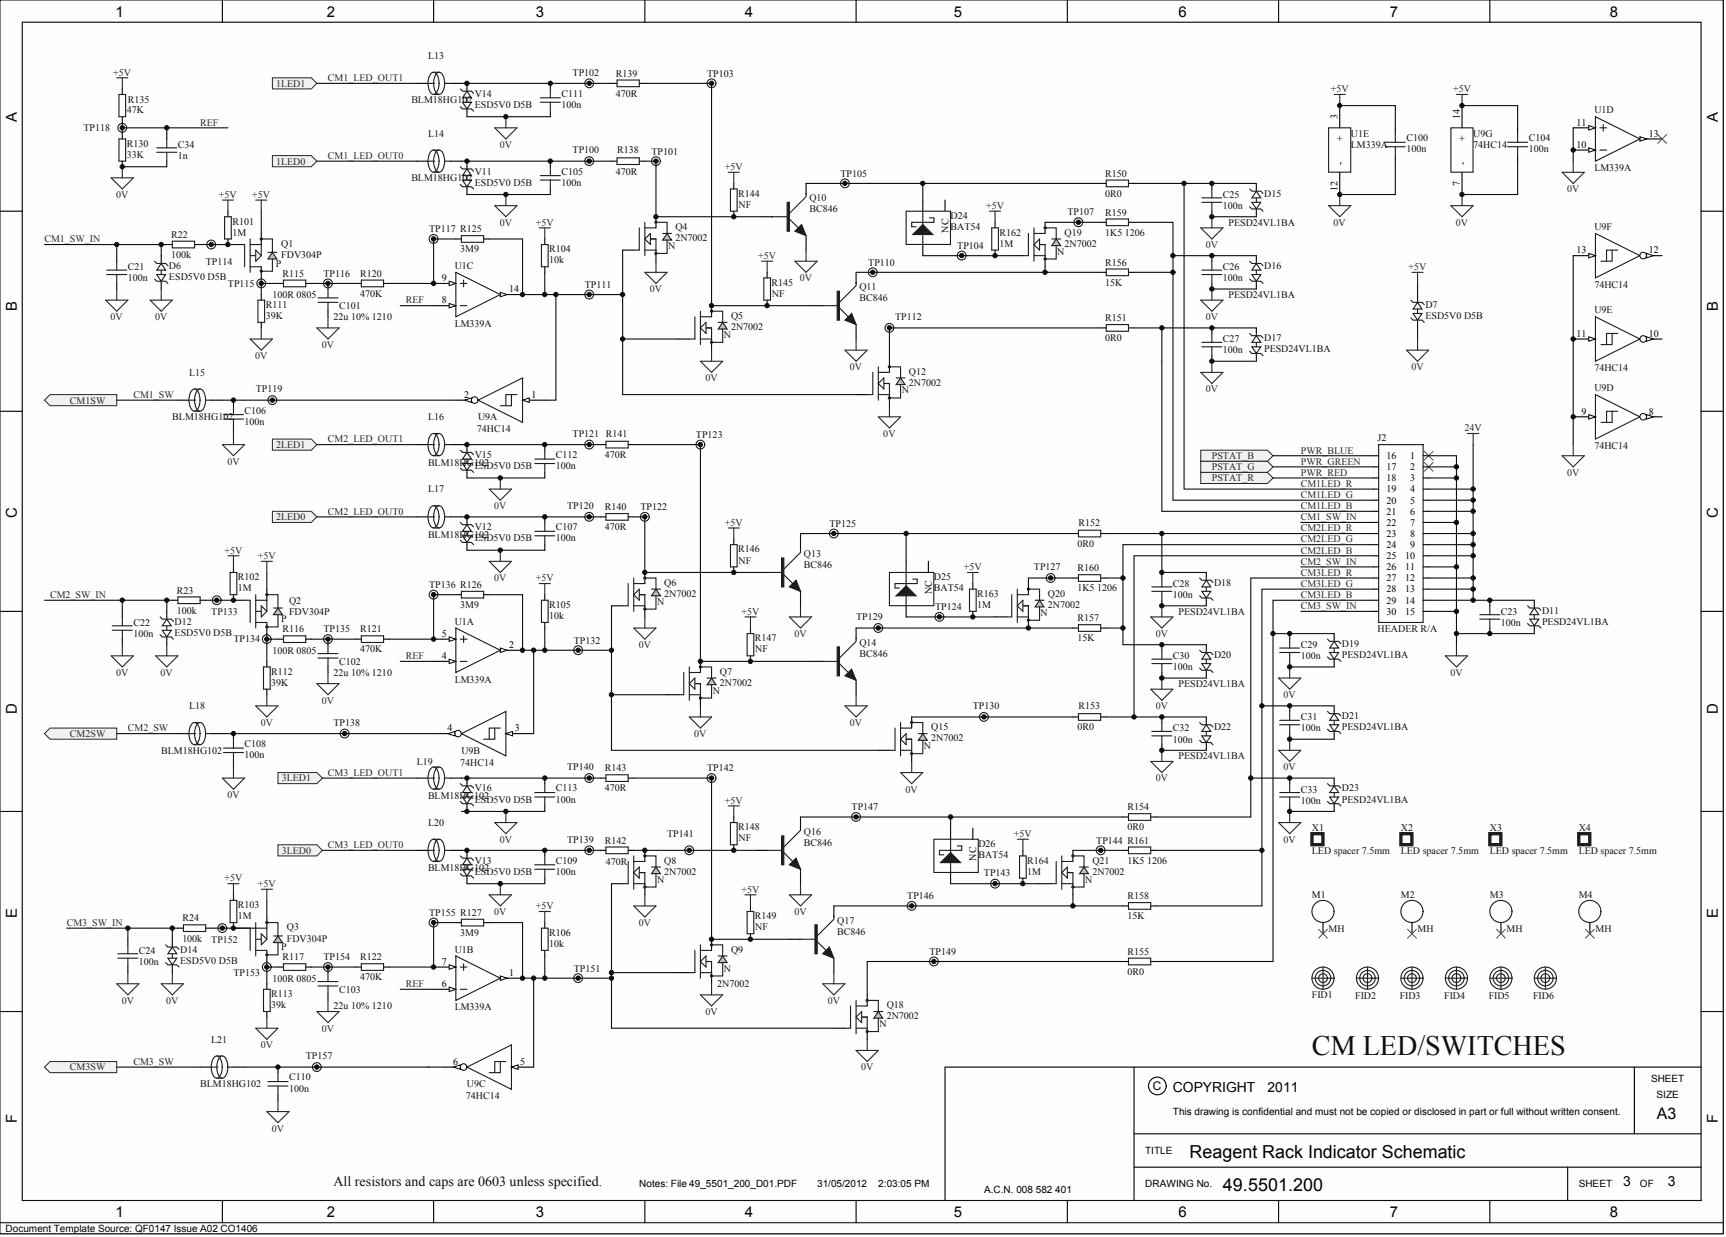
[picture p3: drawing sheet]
<svg xmlns="http://www.w3.org/2000/svg" width="656mm" height="470mm" viewBox="0 0 656 470" stroke-linecap="round" stroke-linejoin="round" font-family="sans-serif">
<defs><g id="words">
<text font-size="10.7" fill="#0e0e0e" x="498.8" y="401.2">CM LED/SWITCHES</text>
<g font-size="6.8">
<text x="452.3" y="440.2">Reagent Rack Indicator Schematic</text>
<text x="464.9" y="452.8">49.5501.200</text>
</g>
<text font-size="6" x="629.9" y="425.5">A3</text>
<g font-size="5.7">
<text x="44" y="6.4">1</text>
<text x="124.3" y="6.4">2</text>
<text x="203.7" y="6.4">3</text>
<text x="283.2" y="6.4">4</text>
<text x="362.7" y="6.4">5</text>
<text x="448" y="6.4">6</text>
<text x="528.3" y="6.4">7</text>
<text x="612" y="6.4">8</text>
<text x="6.4" y="46.5" transform="rotate(-90 6.4 46.5)">A</text>
<text x="653.1" y="46.5" transform="rotate(-90 653.1 46.5)">A</text>
<text x="6.4" y="118.3" transform="rotate(-90 6.4 118.3)">B</text>
<text x="653.1" y="118.3" transform="rotate(-90 653.1 118.3)">B</text>
<text x="6.4" y="196.9" transform="rotate(-90 6.4 196.9)">C</text>
<text x="653.1" y="196.9" transform="rotate(-90 653.1 196.9)">C</text>
<text x="6.4" y="271.3" transform="rotate(-90 6.4 271.3)">D</text>
<text x="653.1" y="271.3" transform="rotate(-90 653.1 271.3)">D</text>
<text x="6.4" y="349" transform="rotate(-90 6.4 349)">E</text>
<text x="653.1" y="349" transform="rotate(-90 653.1 349)">E</text>
<text x="6.4" y="426.8" transform="rotate(-90 6.4 426.8)">F</text>
<text x="653.1" y="426.8" transform="rotate(-90 653.1 426.8)">F</text>
<text x="44" y="462.8">1</text>
<text x="124.3" y="462.8">2</text>
<text x="203.7" y="462.8">3</text>
<text x="283.2" y="462.8">4</text>
<text x="362.7" y="462.8">5</text>
<text x="448" y="462.8">6</text>
<text x="528.3" y="462.8">7</text>
<text x="612" y="462.8">8</text>
</g>
<g font-size="5.3">
<text x="445.9" y="415.1">COPYRIGHT</text>
<text x="481.8" y="415.1">2011</text>
<text x="617.1" y="451">3</text>
<text x="634" y="451">3</text>
</g>
<text font-size="5.3" fill="#0e0e0e" x="126.8" y="451">All resistors and caps are 0603 unless specified.</text>
<text font-size="4.5" x="438.3" y="414.4">C</text>
<g font-size="3.8" fill="#0e0e0e">
<text x="162.7" y="22.4">L13</text>
<text x="217.7" y="28.7">TP102</text>
<text x="234.2" y="29.2">R139</text>
<text x="268.8" y="29.2">TP103</text>
<text x="48.6" y="39.3">R135</text>
<text x="156.4" y="39.3">BLM18HG102</text>
<text x="180.5" y="36.8">V14</text>
<text x="180.5" y="41">ESD5V0 D5B</text>
<text x="213.4" y="36.8">C111</text>
<text x="213.4" y="41">100n</text>
<text x="234.2" y="36.8">470R</text>
<text x="48.2" y="43.1">47K</text>
<text x="606.1" y="43.1">U1D</text>
<text x="31.7" y="49.9">TP118</text>
<text x="162.7" y="52">L14</text>
<text x="513.5" y="52">U1E</text>
<text x="534.7" y="53.7">C100</text>
<text x="560" y="52">U9G</text>
<text x="581.2" y="53.7">C104</text>
<text x="48.2" y="55.8">R130</text>
<text x="67.6" y="56.2">C34</text>
<text x="217.7" y="58.3">TP100</text>
<text x="234.6" y="58.3">R138</text>
<text x="247.7" y="58.7">TP101</text>
<text x="513.5" y="56.2">LM339A</text>
<text x="534.7" y="57.9">100n</text>
<text x="560" y="56.2">74HC14</text>
<text x="581.2" y="57.9">100n</text>
<text x="48.2" y="60">33K</text>
<text x="67.6" y="60.4">1n</text>
<text x="606.1" y="65.1">LM339A</text>
<text x="156.4" y="68.9">BLM18HG102</text>
<text x="180.5" y="66.3">V11</text>
<text x="180.5" y="70.6">ESD5V0 D5B</text>
<text x="213.4" y="66.3">C105</text>
<text x="213.4" y="70.6">100n</text>
<text x="234.2" y="66.3">470R</text>
<text x="319.5" y="67.2">TP105</text>
<text x="420.1" y="67.2">R150</text>
<text x="280.7" y="74.8">R144</text>
<text x="307.7" y="76.5">Q10</text>
<text x="420.1" y="74.8">0R0</text>
<text x="464.9" y="75.2">C25</text>
<text x="480.6" y="74.8">D15</text>
<text x="280.7" y="79">NF</text>
<text x="307.7" y="80.7">BC846</text>
<text x="361.4" y="83.2">D24</text>
<text x="405.8" y="81.6">TP107</text>
<text x="420.1" y="82">R159</text>
<text x="464.9" y="79.4">100n</text>
<text x="88.3" y="85.4">R101</text>
<text x="88.3" y="89.6">1M</text>
<text x="163.2" y="88.3">TP117 R125</text>
<text x="256.8" y="87.5">Q4</text>
<text x="361.4" y="87.5">BAT54</text>
<text x="380" y="89.6">R162</text>
<text x="404.7" y="89.6">Q19</text>
<text x="420.1" y="89.6">1K5 1206</text>
<text x="467.1" y="85.8">PESD24VL1BA</text>
<text x="606.1" y="87.5">U9F</text>
<text x="65.1" y="90.4">R22</text>
<text x="106.9" y="93.8">Q1</text>
<text x="175" y="95.9">3M9</text>
<text x="208.8" y="95.9">R104</text>
<text x="254" y="94.7">N</text>
<text x="256.8" y="91.7">2N7002</text>
<text x="363.9" y="94.7">TP104</text>
<text x="380" y="93.8">1M</text>
<text x="404.7" y="93.8">2N7002</text>
<text x="65.1" y="98">100k</text>
<text x="78.2" y="100.6">TP114</text>
<text x="104.8" y="101.4">P</text>
<text x="106.9" y="98">FDV304P</text>
<text x="208.8" y="100.1">10k</text>
<text x="330.1" y="101">TP110</text>
<text x="402" y="96.8">N</text>
<text x="420.1" y="101">R156</text>
<text x="48.6" y="102.7">C21</text>
<text x="48.6" y="106.9">100n</text>
<text x="64.2" y="102.3">D6</text>
<text x="64.2" y="106.5">ESD5V0 D5B</text>
<text x="107.4" y="105.2">R115</text>
<text x="123" y="105.2">TP116</text>
<text x="136.9" y="105.2">R120</text>
<text x="172.9" y="102.3">U1C</text>
<text x="464.9" y="102.7">C26</text>
<text x="464.9" y="106.9">100n</text>
<text x="480.6" y="102.3">D16</text>
<text x="86.6" y="109">TP115</text>
<text x="103.6" y="113.2">100R 0805</text>
<text x="136.9" y="112.8">470K</text>
<text x="222.3" y="109.4">TP111</text>
<text x="293.3" y="108.6">R145</text>
<text x="293.4" y="112.8">NF</text>
<text x="326.7" y="110.3">Q11</text>
<text x="420.1" y="108.6">15K</text>
<text x="467.1" y="113.2">PESD24VL1BA</text>
<text x="606.1" y="109.4">74HC14</text>
<text x="101" y="117.1">R111</text>
<text x="128.9" y="117.5">C101</text>
<text x="326.7" y="114.5">BC846</text>
<text x="541.9" y="117.1">D7</text>
<text x="606.1" y="119.2">U9E</text>
<text x="101" y="121.3">39K</text>
<text x="126.8" y="121.7">22u 10% 1210</text>
<text x="172.9" y="124.2">LM339A</text>
<text x="277.9" y="121.3">Q5</text>
<text x="277.9" y="125.5">2N7002</text>
<text x="340.3" y="121.7">TP112</text>
<text x="420.1" y="122.1">R151</text>
<text x="541.9" y="121.3">ESD5V0 D5B</text>
<text x="275.2" y="128.5">N</text>
<text x="420.1" y="129.7">0R0</text>
<text x="464.9" y="130.2">C27</text>
<text x="480.6" y="129.7">D17</text>
<text x="464.9" y="134.4">100n</text>
<text x="480.6" y="134">PESD24VL1BA</text>
<text x="71.9" y="142.8">L15</text>
<text x="345.5" y="142.4">Q12</text>
<text x="606.1" y="141.1">74HC14</text>
<text x="97.2" y="149.2">TP119</text>
<text x="342.8" y="149.6">N</text>
<text x="345.5" y="146.6">2N7002</text>
<text x="606.1" y="148.7">U9D</text>
<text x="65.5" y="159.7">BLM18HG102</text>
<text x="93" y="157.2">C106</text>
<text x="93" y="161.4">100n</text>
<text x="162.7" y="159.7">L16</text>
<text x="181.7" y="159.7">U9A</text>
<text x="181.3" y="164.4">74HC14</text>
<text x="217.7" y="166.1">TP121 R141</text>
<text x="264.6" y="166.5">TP123</text>
<text x="523.7" y="167.8">J2</text>
<text x="606.1" y="170.7">74HC14</text>
<text x="162.7" y="177.1">BLM18HG102</text>
<text x="180.5" y="174.1">V15</text>
<text x="180.5" y="178.3">ESD5V0 D5B</text>
<text x="211.3" y="174.1">C112</text>
<text x="211.3" y="178.3">100n</text>
<text x="229.9" y="174.1">470R</text>
<text x="162.7" y="187.2">L17</text>
<text x="215.6" y="193.5">TP120</text>
<text x="229.9" y="194">R140</text>
<text x="243.5" y="194">TP122</text>
<text x="180.5" y="201.6">V12</text>
<text x="211.3" y="201.6">C107</text>
<text x="229.9" y="201.6">470R</text>
<text x="315.3" y="200.3">TP125</text>
<text x="410" y="199.9">R152</text>
<text x="162.7" y="204.5">BLM18HG102</text>
<text x="180.5" y="205.8">ESD5V0 D5B</text>
<text x="211.3" y="205.8">100n</text>
<text x="409.6" y="207.9">0R0</text>
<text x="280.7" y="210">R146</text>
<text x="280.7" y="214.2">NF</text>
<text x="305.6" y="211.7">Q13</text>
<text x="305.6" y="215.9">BC846</text>
<text x="90.5" y="220.6">R102</text>
<text x="355" y="220.6">D25</text>
<text x="393.1" y="216.8">TP127</text>
<text x="409.6" y="217.2">R160</text>
<text x="67.2" y="225.7">R23</text>
<text x="90.5" y="224.8">1M</text>
<text x="163.2" y="223.5">TP136 R126</text>
<text x="252.5" y="222.7">Q6</text>
<text x="252.5" y="226.9">2N7002</text>
<text x="355" y="224.8">BAT54</text>
<text x="371.5" y="226.9">R163</text>
<text x="398.4" y="226.9">Q20</text>
<text x="409.6" y="224.8">1K5 1206</text>
<text x="445.9" y="223.1">C28</text>
<text x="445.9" y="227.3">100n</text>
<text x="461.6" y="222.7">D18</text>
<text x="67.2" y="233.3">100k</text>
<text x="80.3" y="233.7">TP133</text>
<text x="109.9" y="229.5">Q2</text>
<text x="109.9" y="233.7">FDV304P</text>
<text x="175" y="231.1">3M9</text>
<text x="208.8" y="231.1">R105</text>
<text x="249.8" y="229.9">N</text>
<text x="355.5" y="232">TP124</text>
<text x="371.5" y="231.1">1M</text>
<text x="398.4" y="231.1">2N7002</text>
<text x="448" y="233.7">PESD24VL1BA</text>
<text x="570.6" y="233.7">C23</text>
<text x="586.2" y="233.3">D11</text>
<text x="50.7" y="237.9">C22</text>
<text x="66.4" y="237.5">D12</text>
<text x="106.9" y="236.6">P</text>
<text x="172.9" y="237.5">U1A</text>
<text x="208.8" y="235.4">10k</text>
<text x="325.5" y="235.8">TP129</text>
<text x="395.6" y="234.1">N</text>
<text x="409.6" y="236.2">R157</text>
<text x="570.6" y="237.9">100n</text>
<text x="586.2" y="237.5">PESD24VL1BA</text>
<text x="50.7" y="242.1">100n</text>
<text x="66.4" y="241.7">ESD5V0 D5B</text>
<text x="88.8" y="244.2">TP134</text>
<text x="107.4" y="240.4">R116</text>
<text x="123" y="240.4">TP135</text>
<text x="136.9" y="240.4">R121</text>
<text x="218.1" y="244.7">TP132</text>
<text x="287" y="243.8">R147</text>
<text x="326.7" y="245.5">Q14</text>
<text x="409.6" y="243.8">15K</text>
<text x="510.2" y="245.9">D19</text>
<text x="523.7" y="240.4">HEADER R/A</text>
<text x="103.6" y="248.5">100R 0805</text>
<text x="136.9" y="248">470K</text>
<text x="287.1" y="248">NF</text>
<text x="326.7" y="249.7">BC846</text>
<text x="445.9" y="250.6">C30</text>
<text x="461.6" y="250.2">D20</text>
<text x="494.5" y="246.4">C29</text>
<text x="494.5" y="250.6">100n</text>
<text x="510.2" y="250.2">PESD24VL1BA</text>
<text x="103.1" y="256.5">R112</text>
<text x="126.8" y="256.9">22u 10% 1210</text>
<text x="128.9" y="252.7">C102</text>
<text x="273.7" y="256.5">Q7</text>
<text x="445.9" y="254.8">100n</text>
<text x="103.1" y="260.7">39K</text>
<text x="172.9" y="259.5">LM339A</text>
<text x="270.9" y="263.7">N</text>
<text x="273.7" y="260.7">2N7002</text>
<text x="448" y="261.1">PESD24VL1BA</text>
<text x="71.9" y="269.6">L18</text>
<text x="369.8" y="269.6">TP130</text>
<text x="410" y="269.6">R153</text>
<text x="126.8" y="275.9">TP138</text>
<text x="494.5" y="273.8">C31</text>
<text x="510.2" y="273.4">D21</text>
<text x="354" y="277.6">Q15</text>
<text x="354" y="281.9">2N7002</text>
<text x="409.6" y="277.6">0R0</text>
<text x="445.9" y="278.1">C32</text>
<text x="461.6" y="277.6">D22</text>
<text x="494.5" y="278.1">100n</text>
<text x="510.2" y="277.6">PESD24VL1BA</text>
<text x="61.3" y="286.5">BLM18HG102</text>
<text x="93" y="284">C108</text>
<text x="175.4" y="286.5">U9B</text>
<text x="351.2" y="284.8">N</text>
<text x="445.9" y="282.3">100n</text>
<text x="93" y="288.2">100n</text>
<text x="158.5" y="290.7">L19</text>
<text x="175" y="291.2">74HC14</text>
<text x="215.6" y="292.8">TP140</text>
<text x="229.9" y="293.3">R143</text>
<text x="268.8" y="293.3">TP142</text>
<text x="448" y="288.6">PESD24VL1BA</text>
<text x="162.7" y="303.8">BLM18HG102</text>
<text x="180.5" y="300.9">V16</text>
<text x="180.5" y="305.1">ESD5V0 D5B</text>
<text x="211.3" y="300.9">C113</text>
<text x="211.3" y="305.1">100n</text>
<text x="229.9" y="300.9">470R</text>
<text x="494.5" y="301.3">C33</text>
<text x="494.5" y="305.5">100n</text>
<text x="510.2" y="300.9">D23</text>
<text x="510.2" y="305.1">PESD24VL1BA</text>
<text x="323.8" y="308.1">TP147</text>
<text x="428.6" y="308.1">R154</text>
<text x="162.7" y="314">L20</text>
<text x="280.7" y="315.7">R148</text>
<text x="305.6" y="317.4">Q16</text>
<text x="428.6" y="315.7">0R0</text>
<text x="498.8" y="316.1">X1</text>
<text x="532.6" y="316.1">X2</text>
<text x="566.4" y="316.1">X3</text>
<text x="600.2" y="316.1">X4</text>
<text x="215.6" y="320.3">TP139</text>
<text x="229.9" y="320.7">R142</text>
<text x="253.6" y="318.2">TP141</text>
<text x="280.7" y="319.9">NF</text>
<text x="305.6" y="321.6">BC846</text>
<text x="372" y="322">D26</text>
<text x="416.8" y="320.7">TP144 R161</text>
<text x="180.5" y="328.3">V13</text>
<text x="211.3" y="328.3">C109</text>
<text x="230.4" y="328.8">470R</text>
<text x="252.5" y="328.3">Q8</text>
<text x="372" y="326.2">BAT54</text>
<text x="390.5" y="328.3">R164</text>
<text x="415.3" y="328.3">Q21</text>
<text x="428.6" y="328.3">1K5 1206</text>
<text x="498.8" y="324.5">LED spacer 7.5mm</text>
<text x="532.6" y="324.5">LED spacer 7.5mm</text>
<text x="566.4" y="324.5">LED spacer 7.5mm</text>
<text x="600.2" y="324.5">LED spacer 7.5mm</text>
<text x="162.7" y="331.3">BLM18HG102</text>
<text x="180.5" y="332.6">ESD5V0 D5B</text>
<text x="211.3" y="332.6">100n</text>
<text x="249.8" y="335.5">N</text>
<text x="252.5" y="332.6">2N7002</text>
<text x="374.1" y="333">TP143</text>
<text x="390.5" y="332.6">1M</text>
<text x="412.5" y="335.5">N</text>
<text x="415.3" y="332.6">2N7002</text>
<text x="344.9" y="341.9">TP146</text>
<text x="428.6" y="341.9">R158</text>
<text x="498.8" y="341.4">M1</text>
<text x="532.6" y="341.4">M2</text>
<text x="566.4" y="341.4">M3</text>
<text x="600.2" y="341.4">M4</text>
<text x="90.5" y="345.2">R103</text>
<text x="69.3" y="350.3">R24</text>
<text x="90.5" y="349.5">1M</text>
<text x="109" y="353.7">Q3</text>
<text x="163.2" y="348.2">TP155 R127</text>
<text x="287" y="349.5">R149</text>
<text x="287.1" y="353.7">NF</text>
<text x="318.3" y="351.2">Q17</text>
<text x="428.6" y="349.5">15K</text>
<text x="69.3" y="357.9">100k</text>
<text x="80.3" y="358.3">TP152</text>
<text x="109" y="357.9">FDV304P</text>
<text x="175" y="355.8">3M9</text>
<text x="208.8" y="355.8">R106</text>
<text x="318.3" y="355.4">BC846</text>
<text x="505.1" y="354.1">MH</text>
<text x="538.9" y="354.1">MH</text>
<text x="572.7" y="354.1">MH</text>
<text x="606.5" y="354.1">MH</text>
<text x="52.8" y="362.6">C24</text>
<text x="68.5" y="362.1">D14</text>
<text x="106.9" y="361.3">P</text>
<text x="107.4" y="365.1">R117</text>
<text x="123" y="365.1">TP154</text>
<text x="136.9" y="365.1">R122</text>
<text x="172.9" y="362.1">U1B</text>
<text x="208.8" y="360">10k</text>
<text x="277.9" y="362.1">Q9</text>
<text x="353.4" y="363">TP149</text>
<text x="428.6" y="363">R155</text>
<text x="52.8" y="366.8">100n</text>
<text x="68.5" y="366.4">ESD5V0 D5B</text>
<text x="88.8" y="371">TP153</text>
<text x="218.1" y="369.3">TP151</text>
<text x="275.2" y="369.3">N</text>
<text x="428.6" y="370.6">0R0</text>
<text x="103.6" y="373.1">100R 0805</text>
<text x="128.9" y="377.4">C103</text>
<text x="136.9" y="372.7">470K</text>
<text x="272.6" y="375.2">2N7002</text>
<text x="103.1" y="379">R113</text>
<text x="103.1" y="383.3">39k</text>
<text x="126.8" y="383.7">22u 10% 1210</text>
<text x="337.1" y="383.3">Q18</text>
<text x="498.8" y="379.5">FID1</text>
<text x="515.2" y="379.9">FID2</text>
<text x="532.1" y="379.9">FID3</text>
<text x="549.1" y="379.9">FID4</text>
<text x="566" y="379.9">FID5</text>
<text x="582.9" y="379.9">FID6</text>
<text x="172.9" y="384.1">LM339A</text>
<text x="337.1" y="387.5">2N7002</text>
<text x="334.3" y="390.5">N</text>
<text x="80.3" y="396.4">L21</text>
<text x="116.2" y="402.7">TP157</text>
<text x="76.1" y="413.3">BLM18HG102</text>
<text x="109.9" y="410.7">C110</text>
<text x="177.5" y="413.3">U9C</text>
<text x="109.9" y="415">100n</text>
<text x="177.1" y="417.9">74HC14</text>
</g>
<g font-size="3.8" fill="#262626">
<text x="43.1" y="28.7">+5V</text>
<text x="105" y="33">1LED1</text>
<text x="124.7" y="30.8">CM1_LED_OUT1</text>
<text x="505.9" y="35.1">+5V</text>
<text x="552.4" y="35.1">+5V</text>
<text x="76.1" y="47.8">REF</text>
<text x="190" y="56.2">0V</text>
<text x="105" y="62.5">1LED0</text>
<text x="124.7" y="60.4">CM1_LED_OUT0</text>
<text x="275.5" y="64.7">+5V</text>
<text x="44.2" y="75.2">0V</text>
<text x="83.2" y="75.2">+5V</text>
<text x="95.9" y="75.2">+5V</text>
<text x="595.8" y="73.1">0V</text>
<text x="374.9" y="79.4">+5V</text>
<text x="190" y="85.8">0V</text>
<text x="203.7" y="85.8">+5V</text>
<text x="507" y="85.8">0V</text>
<text x="553.5" y="85.8">0V</text>
<text x="16.9" y="92.1">CM1_SW_IN</text>
<text x="458.4" y="94.2">0V</text>
<text x="288.2" y="98.5">+5V</text>
<text x="304.1" y="106.9">0V</text>
<text x="535.5" y="102.7">+5V</text>
<text x="247.1" y="111.1">0V</text>
<text x="154.3" y="115.4">REF</text>
<text x="42.1" y="121.7">0V</text>
<text x="59" y="121.7">0V</text>
<text x="458.4" y="121.7">0V</text>
<text x="97" y="136.5">0V</text>
<text x="122.4" y="132.3">0V</text>
<text x="323.1" y="140.7">0V</text>
<text x="536.6" y="140.7">0V</text>
<text x="268.2" y="144.9">0V</text>
<text x="458.4" y="149.2">0V</text>
<text x="26.6" y="153.4">CM1SW</text>
<text x="50.7" y="151.3">CM1_SW</text>
<text x="335.8" y="166.1">0V</text>
<text x="556.7" y="164">24V</text>
<text x="105" y="170.3">2LED1</text>
<text x="124.7" y="168.2">CM2_LED_OUT1</text>
<text x="494.5" y="172.4">PWR_BLUE</text>
<text x="86.4" y="176.6">0V</text>
<text x="460.7" y="174.5">PSTAT_B</text>
<text x="460.7" y="178.7">PSTAT_G</text>
<text x="494.5" y="176.6">PWR_GREEN</text>
<text x="460.7" y="183">PSTAT_R</text>
<text x="494.5" y="180.9">PWR_RED</text>
<text x="494.5" y="185.1">CM1LED_R</text>
<text x="595.8" y="180.9">0V</text>
<text x="494.5" y="189.3">CM1LED_G</text>
<text x="105" y="197.8">2LED0</text>
<text x="124.7" y="195.7">CM2_LED_OUT0</text>
<text x="187.9" y="193.5">0V</text>
<text x="494.5" y="197.8">CM1_SW_IN</text>
<text x="494.5" y="193.5">CM1LED_B</text>
<text x="275.5" y="199.9">+5V</text>
<text x="494.5" y="202">CM2LED_R</text>
<text x="494.5" y="206.2">CM2LED_G</text>
<text x="85.3" y="210.4">+5V</text>
<text x="98" y="212.6">+5V</text>
<text x="494.5" y="214.7">CM2_SW_IN</text>
<text x="494.5" y="210.4">CM2LED_B</text>
<text x="187.9" y="221">0V</text>
<text x="203.7" y="221">+5V</text>
<text x="366.4" y="216.8">+5V</text>
<text x="494.5" y="218.9">CM3LED_R</text>
<text x="19" y="227.3">CM2_SW_IN</text>
<text x="494.5" y="223.1">CM3LED_G</text>
<text x="494.5" y="227.3">CM3LED_B</text>
<text x="281.9" y="233.7">+5V</text>
<text x="494.5" y="231.6">CM3_SW_IN</text>
<text x="302" y="242.1">0V</text>
<text x="439.4" y="242.1">0V</text>
<text x="154.3" y="250.6">REF</text>
<text x="242.8" y="246.4">0V</text>
<text x="44.2" y="256.9">0V</text>
<text x="61.1" y="256.9">0V</text>
<text x="551.4" y="256.9">0V</text>
<text x="122.4" y="267.5">0V</text>
<text x="439.4" y="269.6">0V</text>
<text x="488" y="265.4">0V</text>
<text x="99.1" y="275.9">0V</text>
<text x="323.1" y="275.9">0V</text>
<text x="26.6" y="280.2">CM2SW</text>
<text x="48.6" y="278.1">CM2_SW</text>
<text x="264" y="280.2">0V</text>
<text x="488" y="292.8">0V</text>
<text x="107.1" y="297.1">3LED1</text>
<text x="124.7" y="295">CM3_LED_OUT1</text>
<text x="439.4" y="297.1">0V</text>
<text x="86.4" y="303.4">0V</text>
<text x="275.5" y="305.5">+5V</text>
<text x="344.3" y="301.3">0V</text>
<text x="124.7" y="322.4">CM3_LED_OUT0</text>
<text x="190" y="320.3">0V</text>
<text x="385.4" y="318.2">+5V</text>
<text x="488" y="320.3">0V</text>
<text x="107.1" y="324.5">3LED0</text>
<text x="85.3" y="335.1">+5V</text>
<text x="98" y="337.2">+5V</text>
<text x="281.9" y="339.3">+5V</text>
<text x="187.9" y="347.8">0V</text>
<text x="203.7" y="345.7">+5V</text>
<text x="302" y="347.8">0V</text>
<text x="25.4" y="352">CM3_SW_IN</text>
<text x="242.8" y="352">0V</text>
<text x="154.3" y="375.2">REF</text>
<text x="46.3" y="381.6">0V</text>
<text x="63.2" y="381.6">0V</text>
<text x="314.7" y="381.6">0V</text>
<text x="268.2" y="385.8">0V</text>
<text x="122.4" y="392.1">0V</text>
<text x="99.1" y="398.5">0V</text>
<text x="26.6" y="406.9">CM3SW</text>
<text x="50.7" y="404.8">CM3_SW</text>
<text x="327.4" y="406.9">0V</text>
<text x="103.3" y="430.2">0V</text>
</g>
<g font-size="3.8">
<text x="508.5" y="45.2" transform="rotate(-90 508.5 45.2)">3</text>
<text x="555" y="45.2" transform="rotate(-90 555 45.2)">14</text>
<text x="599.3" y="47.8">11</text>
<text x="510.6" y="53.7" transform="rotate(-90 510.6 53.7)">+</text>
<text x="557.1" y="53.7" transform="rotate(-90 557.1 53.7)">+</text>
<text x="626.8" y="52">13</text>
<text x="599.3" y="56.2">10</text>
<text x="510.6" y="62.5" transform="rotate(-90 510.6 62.5)">-</text>
<text x="557.1" y="62.5" transform="rotate(-90 557.1 62.5)">-</text>
<text x="555" y="70.8" transform="rotate(-90 555 70.8)">7</text>
<text x="508.5" y="72.7" transform="rotate(-90 508.5 72.7)">12</text>
<text x="360.5" y="88.4" transform="rotate(-90 360.5 88.4)">NC</text>
<text x="599.3" y="96.3">13</text>
<text x="626.8" y="96.3">12</text>
<text x="168" y="106.9">9</text>
<text x="193.6" y="111.1">14</text>
<text x="168" y="115.4">8</text>
<text x="599.3" y="128">11</text>
<text x="626.8" y="128">10</text>
<text x="176.5" y="151.3">2</text>
<text x="202" y="151.3">1</text>
<text x="601.3" y="157.6">9</text>
<text x="626.8" y="157.6">8</text>
<text x="527.1" y="174.5">16</text>
<text x="527.1" y="178.7">17</text>
<text x="536.2" y="174.5">1</text>
<text x="536.2" y="178.7">2</text>
<text x="527.1" y="183">18</text>
<text x="536.2" y="183">3</text>
<text x="527.1" y="187.2">19</text>
<text x="527.1" y="191.4">20</text>
<text x="536.2" y="187.2">4</text>
<text x="536.2" y="191.4">5</text>
<text x="527.1" y="195.7">21</text>
<text x="536.2" y="195.7">6</text>
<text x="527.1" y="199.9">22</text>
<text x="536.2" y="199.9">7</text>
<text x="527.1" y="204.1">23</text>
<text x="527.1" y="208.3">24</text>
<text x="536.2" y="204.1">8</text>
<text x="536.2" y="208.3">9</text>
<text x="527.1" y="212.6">25</text>
<text x="534.3" y="212.6">10</text>
<text x="527.1" y="216.8">26</text>
<text x="527.1" y="221">27</text>
<text x="534.3" y="216.8">11</text>
<text x="534.3" y="221">12</text>
<text x="354.2" y="225.8" transform="rotate(-90 354.2 225.8)">NC</text>
<text x="527.1" y="225.2">28</text>
<text x="534.3" y="225.2">13</text>
<text x="527.1" y="229.5">29</text>
<text x="527.1" y="233.7">30</text>
<text x="534.3" y="229.5">14</text>
<text x="534.3" y="233.7">15</text>
<text x="168" y="242.1">5</text>
<text x="168" y="250.6">4</text>
<text x="193.6" y="246.4">2</text>
<text x="170.1" y="278.1">4</text>
<text x="195.7" y="278.1">3</text>
<text x="371.1" y="327.2" transform="rotate(-90 371.1 327.2)">NC</text>
<text x="168" y="366.8">7</text>
<text x="193.6" y="371">1</text>
<text x="168" y="375.2">6</text>
<text x="172.2" y="404.8">6</text>
<text x="197.8" y="404.8">5</text>
<text x="627.7" y="411.2">SHEET</text>
<text x="629.8" y="417.5">SIZE</text>
<text x="445.9" y="423.9">This drawing is confidential and must not be copied or disclosed in part or full without written consent.</text>
<text x="435.4" y="438.7">TITLE</text>
<text x="243" y="451.3">Notes: File 49_5501_200_D01.PDF</text>
<text x="310.7" y="451.3">31/05/2012</text>
<text x="333.9" y="451.3">2:03:05 PM</text>
<text x="374.1" y="453.5">A.C.N. 008 582 401</text>
<text x="435.4" y="451.3">DRAWING No.</text>
<text x="600.2" y="451.3">SHEET</text>
<text x="623.4" y="451.3">OF</text>
<text x="2.1" y="468.3">Document Template Source: QF0147 Issue A02 CO1406</text>
</g>
</g></defs>
<path d="M0 0h655.1v469h-655.1z" fill="#fefefe" stroke="#000" stroke-width=".38"/>
<g fill="none" stroke="#000" stroke-width=".42">
<path d="M8.5 8.5h638.2v447.9h-638.2zM84.5 0v8.5M164.8 0v8.5M245.1 0v8.5M325.5 0v8.5M405.8 0v8.5M486.1 0v8.5M566.4 0v8.5M306.4 69.7v4.3M0 80.3h8.5M236.7 95.1h4.2M249.4 82.4v4.2"/>
<path d="M249.4 95.1v4.2M289.5 82.4h4.3M306.4 90.9v4.2M646.7 80.3h8.4M308.6 116.2h4.2M325.5 103.5v4.3M325.5 124.7v4.2M0 156.4h8.5M646.7 156.4h8.4M0 232.4h8.5M646.7 232.4h8.4M0 308.5h8.5"/>
<path d="M646.7 308.5h8.4M0 384.5h8.5M646.7 384.5h8.4M431.1 405.7v50.7M621.3 405.7v25.3M646.7 405.7h-287.4v50.7M431.1 431h215.6M84.5 456.4v8.4M164.8 456.4v8.4M245.1 456.4v8.4M325.5 456.4v8.4M405.8 456.4v8.4"/>
<path d="M431.1 443.7h215.6M486.1 456.4v8.4M566.4 456.4v8.4M596 443.7v12.7"/>
<circle cx="440" cy="412.8" r="3.4"/>
</g>
<path d="M0 464.8h655.1" fill="none" stroke="#000" stroke-width=".38"/>
<g fill="#1c1c1c" stroke="#1c1c1c" stroke-width=".42">
<path d="M302.2 87.9l2.5-2.5 1.7 4.2z"/>
<path d="M321.2 121.7l2.6-2.5 1.7 4.2z"/>
<path d="M299.3 76.9h.8v11h-.8z" fill-rule="evenodd"/>
<path d="M318.3 110.7h.8v11h-.8z" fill-rule="evenodd"/>
</g>
<path d="M306.4 73.5v1.3l-6.3 6.3M243 86.6v8.5h-2.1M245.1 86.6h4.3M245.1 84.5v12.7M245.1 90.9l2.2-2.2v4.3zM247.3 90.9h2.1v4.2h-4.3M251.9 88.7h3.4M293.3 82.4h6M300.1 83.2l6.3 6.4v1.3M312.4 116.2h5.9M319.1 117.1l6.4 6.3v1.3M325.5 107.3v1.3l-6.4 6.3" fill="none" stroke="#1c1c1c" stroke-width=".42"/>
<g fill="none" stroke="#262626" stroke-width=".42">
<path d="M302.2 99.3h8.5l-4.3 4.2zM306.4 95.1v4.2M321.2 133.1h8.5l-4.2 4.2zM325.5 128.9v4.2M333.9 158.5h8.5l-4.3 4.2zM338.1 154.2v4.3M557.9 164.8h4.3M560 164.8v4.2M300.1 234.5h8.5l-4.3 4.3zM304.3 230.3v4.2M549.5 249.3h8.4l-4.2 4.2zM553.7 245.1v4.2"/>
<path d="M321.2 268.3h8.5l-4.2 4.3zM325.5 264.1v4.2M342.4 293.7h8.4l-4.2 4.2zM346.6 289.5v4.2M304.3 335.9v4.3M300.1 340.2h8.5l-4.3 4.2zM312.8 374h8.4l-4.2 4.2zM317 369.8v4.2M325.5 399.3h8.4l-4.2 4.3zM329.7 395.1v4.2"/>
</g>
<path d="M431.1 103.5h14.8v86.7h76.1M560 169v55h-16.9M543.1 194.4h16.9M543.1 185.9h16.9M543.1 219.7h16.9M543.1 211.3h16.9M543.1 202.8h16.9" fill="none" stroke="#0e0e0e" stroke-width=".42"/>
<path d="M253.6 88.7l1.7 2.6h-3.4z" fill="#c0c0c0" stroke="#1c1c1c" stroke-width=".42"/>
<g fill="none" stroke="#1c1c1c" stroke-width=".42">
<path d="M249.4 84.5h4.2v4.2M253.6 91.3v5h-4.2M266.3 118.3v12.7M264.2 120.4v8.5h-2.1M266.3 120.4h4.2M266.3 124.7l2.1-2.2v4.3zM268.4 124.7h2.1v4.2h-4.2M273 122.5h3.4"/>
<circle cx="249.4" cy="84.5" r=".4"/>
<circle cx="249.4" cy="96.3" r=".4"/>
</g>
<path d="M270.5 116.2v4.2M257.8 128.9h4.3M270.5 128.9v4.2" fill="none" stroke="#000" stroke-width=".42"/>
<path d="M274.7 122.5l1.7 2.6h-3.4z" fill="#c0c0c0" stroke="#1c1c1c" stroke-width=".42"/>
<g fill="none" stroke="#1c1c1c" stroke-width=".42">
<path d="M270.5 118.3h4.2v4.2M274.7 125.1v5.1h-4.2M240.9 219.7v12.7M238.8 221.9v8.4h-2.1M240.9 221.9h4.2M240.9 226.1l2.1-2.1v4.2zM243 226.1h2.1v4.2h-4.2M247.7 224h3.4"/>
<circle cx="270.5" cy="118.3" r=".4"/>
<circle cx="270.5" cy="130.1" r=".4"/>
</g>
<path d="M245.1 217.6v4.3M232.5 230.3h4.2M245.1 230.3v4.2" fill="none" stroke="#000" stroke-width=".42"/>
<path d="M249.4 224l1.7 2.5h-3.4z" fill="#c0c0c0" stroke="#1c1c1c" stroke-width=".42"/>
<g fill="none" stroke="#1c1c1c" stroke-width=".42">
<path d="M245.1 219.7h4.3v4.3M249.4 226.5v5.1h-4.3M259.9 255.7v8.4h-2.1M262.1 255.7h4.2M262.1 253.5v12.7M262.1 259.9l2.1-2.1v4.2zM264.2 259.9h2.1v4.2h-4.2M268.8 257.8h3.4"/>
<circle cx="245.1" cy="219.7" r=".4"/>
<circle cx="245.1" cy="231.5" r=".4"/>
</g>
<path d="M266.3 251.4v4.3M253.6 264.1h4.2M266.3 264.1v4.2" fill="none" stroke="#000" stroke-width=".42"/>
<path d="M270.5 257.8l1.7 2.5h-3.4z" fill="#c0c0c0" stroke="#1c1c1c" stroke-width=".42"/>
<g fill="none" stroke="#1c1c1c" stroke-width=".42">
<path d="M266.3 253.5h4.2v4.3M270.5 260.3v5.1h-4.2M238.8 327.5v8.4h-2.1M240.9 327.5h4.2M240.9 325.4v12.7M240.9 331.7l2.1-2.1v4.2zM243 331.7h2.1v4.2h-4.2M247.7 329.6h3.4"/>
<circle cx="266.3" cy="253.5" r=".4"/>
<circle cx="266.3" cy="265.4" r=".4"/>
</g>
<path d="M232.5 335.9h4.2M245.1 323.3v4.2M245.1 335.9v4.3" fill="none" stroke="#000" stroke-width=".42"/>
<path d="M249.4 329.6l1.7 2.5h-3.4z" fill="#c0c0c0" stroke="#1c1c1c" stroke-width=".42"/>
<g fill="none" stroke="#1c1c1c" stroke-width=".42">
<path d="M245.1 325.4h4.3v4.2M249.4 332.1v5.1h-4.3M266.3 359.2v12.7M264.2 361.3v8.5h-2.1M266.3 361.3h4.2M266.3 365.5l2.1-2.1v4.2zM268.4 365.5h2.1v4.3h-4.2M273 363.4h3.4"/>
<circle cx="245.1" cy="325.4" r=".4"/>
<circle cx="245.1" cy="337.2" r=".4"/>
</g>
<path d="M270.5 357.1v4.2M257.8 369.8h4.3M270.5 369.8v4.2" fill="none" stroke="#000" stroke-width=".42"/>
<path d="M274.7 363.4l1.7 2.5h-3.4z" fill="#c0c0c0" stroke="#1c1c1c" stroke-width=".42"/>
<g fill="none" stroke="#1c1c1c" stroke-width=".42">
<path d="M526.6 55.8h7.7M526.6 54.1h7.7M530.5 50.7v3.4M530.5 55.8v3.4M120.9 114.9h7.6M120.9 113.2h7.6M124.7 109.9v3.3M124.7 114.9v3.4M137.4 106.5h8.4v2.5h-8.4zM87.5 217.6h2.5v8.5h-2.5zM100.2 253.5h2.5v8.5h-2.5zM120.9 250.2h7.6"/>
<path d="M120.9 248.5h7.6M124.7 245.1v3.4M124.7 250.2v3.3M270.5 359.2h4.2v4.2M100.2 376.1h2.5v8.4h-2.5zM120.9 374.8h7.6M120.9 373.1h7.6M124.7 369.8v3.3M124.7 374.8v3.4M274.7 365.9v5.1h-4.2"/>
<circle cx="270.5" cy="359.2" r=".4"/>
<circle cx="503" cy="346.5" r="4.2"/>
<circle cx="536.8" cy="346.5" r="4.2"/>
<circle cx="570.6" cy="346.5" r="4.2"/>
<circle cx="604.4" cy="346.5" r="4.2"/>
<circle cx="270.5" cy="371" r=".4"/>
</g>
<g fill="none" stroke="#262626" stroke-width=".42">
<path d="M44.4 29.6h4.2M46.5 29.6v4.2M507.2 35.9h4.2M509.3 35.9v4.2M84.5 76.1h4.3M86.6 76.1v4.2M505.1 78.2h8.4l-4.2 4.2zM509.3 74v4.2M249.4 99.3v4.2M245.1 103.5h8.5l-4.2 4.3zM95.1 128.9h8.5l-4.3 4.2zM99.3 124.7v4.2"/>
<path d="M120.5 124.7h8.4l-4.2 4.2zM124.7 120.4v4.3M266.3 137.3h8.4l-4.2 4.3zM270.5 133.1v4.2M86.6 211.3h4.3M88.8 211.3v4.2M240.9 238.8h8.5l-4.3 4.2zM245.1 234.5v4.3M120.5 259.9h8.4l-4.2 4.2zM124.7 255.7v4.2M97.2 268.3h8.5l-4.3 4.3zM101.4 264.1v4.2"/>
<path d="M262.1 272.6h8.4l-4.2 4.2zM266.3 268.3v4.3M86.6 335.9h4.3M88.8 335.9v4.3M240.9 344.4h8.5l-4.3 4.2zM245.1 340.2v4.2M266.3 378.2h8.4l-4.2 4.2zM270.5 374v4.2M97.2 390.9h8.5l-4.3 4.2zM101.4 386.7v4.2M120.5 384.5h8.4l-4.2 4.3zM124.7 380.3v4.2"/>
</g>
<g fill="none" stroke="#000" stroke-width=".42">
<path d="M530.5 48.6v2.1M530.5 59.2v2.1M124.7 107.8v2.1M124.7 118.3v2.1M135.3 107.8h2.1M145.8 107.8h2.1M88.8 215.5v2.1M88.8 226.1v2.1M101.4 251.4v2.1M124.7 243v2.1M124.7 253.5v2.2M164.8 243h8.5"/>
<path d="M101.4 262v2.1M503 350.7v4.3M536.8 350.7v4.3M570.6 350.7v4.3M604.4 350.7v4.3M101.4 374v2.1M124.7 367.6v2.2M124.7 378.2v2.1M101.4 384.5v2.2"/>
</g>
<g fill="none" stroke="#0e0e0e" stroke-width=".42">
<path d="M509.3 40.1h21.2v8.5M530.5 61.3v12.7h-21.2M484 173.3h38M484 177.5h38M484 181.7h38M494.5 198.6h27.5M543.1 181.7h10.6v50.7M543.1 198.6h10.6M543.1 190.2h16.9M494.5 215.5h27.5M543.1 215.5h10.6M543.1 207.1h16.9"/>
<path d="M494.5 232.4h27.5"/>
</g>
<path d="M541.4 171.6l3.4 3.3M544.8 171.6l-3.4 3.3M501.3 353.3l3.4 3.4M504.7 353.3l-3.4 3.4M535.1 353.3l3.4 3.4M538.5 353.3l-3.4 3.4M568.9 353.3l3.4 3.4M572.3 353.3l-3.4 3.4M602.7 353.3l3.4 3.4M606.1 353.3l-3.4 3.4" fill="none" stroke="#4c4c4c" stroke-width=".38"/>
<path d="M170.8 242.1l2.5 .9-2.5 .8z" fill="#fefefe" stroke="#000" stroke-width=".38"/>
<path d="M164.8 251.4h8.5" fill="none" stroke="#000" stroke-width=".42"/>
<path d="M170.8 250.6l2.5 .8-2.5 .9z" fill="#fefefe" stroke="#000" stroke-width=".38"/>
<path d="M190.2 247.2h8.5" fill="none" stroke="#000" stroke-width=".42"/>
<path d="M190.2 246.4l2.5 .8-2.5 .9z" fill="#fefefe" stroke="#000" stroke-width=".38"/>
<path d="M173.3 238.8l16.9 8.4-16.9 8.5zM175 251.4h2.5M175 243h2.5M176.3 241.7v2.5" fill="none" stroke="#1c1c1c" stroke-width=".42"/>
<path d="M164.8 367.6h8.5" fill="none" stroke="#000" stroke-width=".42"/>
<path d="M170.8 366.8l2.5 .8-2.5 .9z" fill="#fefefe" stroke="#000" stroke-width=".38"/>
<path d="M164.8 376.1h8.5" fill="none" stroke="#000" stroke-width=".42"/>
<path d="M170.8 375.2l2.5 .9-2.5 .8z" fill="#fefefe" stroke="#000" stroke-width=".38"/>
<path d="M190.2 371.9h8.5" fill="none" stroke="#000" stroke-width=".42"/>
<path d="M190.2 371l2.5 .9-2.5 .8z" fill="#fefefe" stroke="#000" stroke-width=".38"/>
<path d="M173.3 363.4l16.9 8.5-16.9 8.4zM175 376.1h2.5M175 367.6h2.5M176.3 366.4v2.5" fill="none" stroke="#1c1c1c" stroke-width=".42"/>
<path d="M164.8 107.8h8.5" fill="none" stroke="#000" stroke-width=".42"/>
<path d="M170.8 106.9l2.5 .9-2.5 .8z" fill="#fefefe" stroke="#000" stroke-width=".38"/>
<path d="M164.8 116.2h8.5" fill="none" stroke="#000" stroke-width=".42"/>
<path d="M170.8 115.4l2.5 .8-2.5 .9z" fill="#fefefe" stroke="#000" stroke-width=".38"/>
<path d="M190.2 112h8.5" fill="none" stroke="#000" stroke-width=".42"/>
<path d="M190.2 111.1l2.5 .9-2.5 .8z" fill="#fefefe" stroke="#000" stroke-width=".38"/>
<path d="M173.3 103.5l16.9 8.5-16.9 8.4zM175 116.2h2.5M175 107.8h2.5M176.3 106.5v2.5" fill="none" stroke="#1c1c1c" stroke-width=".42"/>
<path d="M598.1 48.6h8.4" fill="none" stroke="#000" stroke-width=".42"/>
<path d="M604 47.8l2.5 .8-2.5 .8z" fill="#fefefe" stroke="#000" stroke-width=".38"/>
<path d="M598.1 57h8.4" fill="none" stroke="#000" stroke-width=".42"/>
<path d="M604 56.2l2.5 .8-2.5 .9z" fill="#fefefe" stroke="#000" stroke-width=".38"/>
<path d="M623.4 52.8h8.5" fill="none" stroke="#000" stroke-width=".42"/>
<path d="M623.4 52l2.6 .8-2.6 .9z" fill="#fefefe" stroke="#000" stroke-width=".38"/>
<path d="M505.1 48.6h8.4v16.9h-8.4zM606.5 44.4l16.9 8.4-16.9 8.5zM608.2 57h2.6M608.2 48.6h2.6M609.5 47.3v2.6M90.9 93h2.1v8.4M95.1 93h4.2v4.2M95.1 90.9v12.6M95.1 97.2h2.1M97.2 95.1l2.1 2.1-2.1 2.1zM101.9 95.9h3.3M95.1 101.4h4.2" fill="none" stroke="#1c1c1c" stroke-width=".42"/>
<path d="M509.3 40.1v8.5M509.3 65.5v8.5M86.6 93h4.3M99.3 88.7v4.3M99.3 101.4v4.2" fill="none" stroke="#000" stroke-width=".42"/>
<path d="M103.6 95.9l1.6 2.6h-3.3z" fill="#c0c0c0" stroke="#1c1c1c" stroke-width=".42"/>
<g fill="none" stroke="#1c1c1c" stroke-width=".42">
<path d="M99.3 90.9h4.3v5M103.6 98.5v4.6h-4.3M93 228.2h2.1v8.4M97.2 228.2h4.2v4.2M97.2 236.6h4.2M97.2 226.1v12.7M97.2 232.4h2.1M99.3 230.3l2.1 2.1-2.1 2.1zM104 231.1h3.4"/>
<circle cx="99.3" cy="90.8" r=".4"/>
<circle cx="99.3" cy="103.1" r=".4"/>
</g>
<path d="M88.8 228.2h4.2M101.4 224v4.2M101.4 236.6v4.3" fill="none" stroke="#000" stroke-width=".42"/>
<path d="M105.7 231.1l1.7 2.6h-3.4z" fill="#c0c0c0" stroke="#1c1c1c" stroke-width=".42"/>
<g fill="none" stroke="#1c1c1c" stroke-width=".42">
<path d="M101.4 226.1h4.3v5M105.7 233.7v4.6h-4.3M93 352.8h2.1v8.5M97.2 352.8h4.2v4.3M97.2 350.7v12.7M97.2 357.1h2.1M99.3 355l2.1 2.1-2.1 2.1zM104 355.8h3.4M97.2 361.3h4.2"/>
<circle cx="101.4" cy="226.1" r=".4"/>
<circle cx="101.4" cy="238.3" r=".4"/>
</g>
<path d="M88.8 352.8h4.2M101.4 348.6v4.2M101.4 361.3v4.2" fill="none" stroke="#000" stroke-width=".42"/>
<path d="M105.7 355.8l1.7 2.5h-3.4z" fill="#c0c0c0" stroke="#1c1c1c" stroke-width=".42"/>
<g fill="none" stroke="#1c1c1c" stroke-width=".42">
<path d="M45.2 35.9h2.6v8.5h-2.6zM45.2 52.8h2.6v8.5h-2.6zM85.4 82.4h2.5v8.5h-2.5zM175.4 89.6h8.5v2.5h-8.5zM205.8 93h2.6v8.4h-2.6zM98.1 114.1h2.5v8.4h-2.5zM107.8 106.5h8.4v2.5h-8.4zM181.7 152.1l17-8.4v16.9zM194.4 150v4.2h-4.2M196.5 150h-4.2v4.2M524.1 169h16.9v67.6h-16.9zM175.4 224.8h8.5v2.5h-8.5z"/>
<path d="M205.8 228.2h2.6v8.4h-2.6zM107.8 241.7h8.4v2.5h-8.4zM137.4 241.7h8.4v2.5h-8.4zM87.5 342.3h2.5v8.4h-2.5zM101.4 350.7h4.3v5.1M105.7 358.3v4.7h-4.3M175.4 349.5h8.5v2.5h-8.5zM205.8 352.8h2.6v8.5h-2.6zM107.8 366.4h8.4v2.5h-8.4zM137.4 366.4h8.4v2.5h-8.4z"/>
<circle cx="101.4" cy="350.7" r=".4"/>
<circle cx="101.4" cy="363" r=".4"/>
</g>
<path d="M46.5 46.5v4.2M598.1 48.6v12.7M99.3 80.3v8.4M99.3 105.6v6.4M118.3 107.8h17M152.2 116.2h12.6M101.4 217.6v6.4M101.4 240.9v10.5M152.2 251.4h12.6M207.1 247.2h25.4M101.4 342.3v6.3M101.4 365.5v8.5" fill="none" stroke="#0e0e0e" stroke-width=".42"/>
<g fill="none" stroke="#262626" stroke-width=".42">
<path d="M42.3 67.6h8.4l-4.2 4.2zM46.5 63.4v4.2M97.2 76.1h4.2M99.3 76.1v4.2M593.9 65.5h8.4l-4.2 4.2zM598.1 61.3v4.2M205 86.6h4.2M207.1 86.6v4.3M99.3 213.4h4.3M101.4 213.4v4.2M205 221.9h4.2M207.1 221.9v4.2"/>
<path d="M99.3 338.1h4.3M101.4 338.1v4.2M205 346.5h4.2M207.1 346.5v4.2"/>
</g>
<path d="M630.2 51.1l3.4 3.4M633.6 51.1l-3.4 3.4M541.4 175.8l3.4 3.4M544.8 175.8l-3.4 3.4" fill="none" stroke="#4c4c4c" stroke-width=".38"/>
<g fill="none" stroke="#000" stroke-width=".42">
<path d="M46.5 33.8v2.1M46.5 44.4v2.1M46.5 50.7v2.1M46.5 61.3v2.1M86.6 80.3v2.1M86.6 90.9v2.1M173.3 90.9h2.1M183.9 90.9h2.1M207.1 90.9v2.1M99.3 112v2.1M105.7 107.8h2.1M116.2 107.8h2.1"/>
<path d="M207.1 101.4v2.1M99.3 122.5v2.2M198.7 152.1h8.4M522 173.3h2.1M522 177.5h2.1M541 173.3h2.1M541 177.5h2.1M522 181.7h2.1M522 185.9h2.1M522 190.2h2.1M522 194.4h2.1M522 198.6h2.1"/>
<path d="M541 181.7h2.1M541 185.9h2.1M541 190.2h2.1M541 194.4h2.1M541 198.6h2.1M522 202.8h2.1M522 207.1h2.1M522 211.3h2.1M522 215.5h2.1M522 219.7h2.1M541 202.8h2.1M541 207.1h2.1"/>
<path d="M541 211.3h2.1M541 215.5h2.1M541 219.7h2.1M173.3 226.1h2.1M183.9 226.1h2.1M207.1 226.1v2.1M207.1 236.6v2.2M522 224h2.1M522 228.2h2.1M522 232.4h2.1M541 224h2.1M541 228.2h2.1"/>
<path d="M541 232.4h2.1M105.7 243h2.1M116.2 243h2.1M135.3 243h2.1M145.8 243h2.1M88.8 340.2v2.1M88.8 350.7v2.1M173.3 350.7h2.1M183.9 350.7h2.1M207.1 350.7v2.1M105.7 367.6h2.1M116.2 367.6h2.1"/>
<path d="M135.3 367.6h2.1M145.8 367.6h2.1M207.1 361.3v2.1"/>
</g>
<path d="M198.7 152.1l2.5-.8v1.7z" fill="#fefefe" stroke="#000" stroke-width=".38"/>
<path d="M173.3 152.1h8.4" fill="none" stroke="#000" stroke-width=".42"/>
<circle cx="180.5" cy="152.1" r="1.25" fill="#fefefe" stroke="#000" stroke-width=".38"/>
<path d="M176.7 152.1l2.5-.8v1.7z" fill="#fefefe" stroke="#000" stroke-width=".38"/>
<path d="M175.4 278.9l16.9-8.5v16.9zM188.1 276.8v4.2h-4.2M190.2 276.8h-4.2v4.2" fill="none" stroke="#1c1c1c" stroke-width=".42"/>
<path d="M192.3 278.9h8.5" fill="none" stroke="#000" stroke-width=".42"/>
<path d="M192.3 278.9l2.6-.8v1.6z" fill="#fefefe" stroke="#000" stroke-width=".38"/>
<path d="M167 278.9h8.4" fill="none" stroke="#000" stroke-width=".42"/>
<circle cx="174.1" cy="278.9" r="1.25" fill="#fefefe" stroke="#000" stroke-width=".38"/>
<path d="M170.3 278.9l2.6-.8v1.6z" fill="#fefefe" stroke="#000" stroke-width=".38"/>
<path d="M177.5 405.7l16.9-8.5v16.9zM190.2 403.6v4.2h-4.2M192.3 403.6h-4.2v4.2" fill="none" stroke="#1c1c1c" stroke-width=".42"/>
<path d="M194.4 405.7h8.5" fill="none" stroke="#000" stroke-width=".42"/>
<path d="M194.4 405.7l2.6-.9v1.7z" fill="#fefefe" stroke="#000" stroke-width=".38"/>
<path d="M169.1 405.7h8.4" fill="none" stroke="#000" stroke-width=".42"/>
<circle cx="176.2" cy="405.6" r="1.25" fill="#fefefe" stroke="#000" stroke-width=".38"/>
<path d="M172.5 405.7l2.5-.9v1.7z" fill="#fefefe" stroke="#000" stroke-width=".38"/>
<path d="M606.5 150l16.9 8.5-16.9 8.4zM612.9 156.4v4.2h-4.3M615 156.4h-4.2v4.2" fill="none" stroke="#1c1c1c" stroke-width=".42"/>
<path d="M598.1 158.5h8.4" fill="none" stroke="#000" stroke-width=".42"/>
<path d="M604 157.6l2.5 .9-2.5 .8z" fill="#fefefe" stroke="#000" stroke-width=".38"/>
<path d="M623.4 158.5h8.5" fill="none" stroke="#000" stroke-width=".42"/>
<circle cx="624.7" cy="158.4" r="1.25" fill="#fefefe" stroke="#000" stroke-width=".38"/>
<path d="M626 157.6l2.5 .9-2.5 .8z" fill="#fefefe" stroke="#000" stroke-width=".38"/>
<path d="M606.5 120.4l16.9 8.5-16.9 8.4zM612.9 126.8v4.2h-4.3M615 126.8h-4.2v4.2" fill="none" stroke="#1c1c1c" stroke-width=".42"/>
<path d="M598.1 128.9h8.4" fill="none" stroke="#000" stroke-width=".42"/>
<path d="M604 128l2.5 .9-2.5 .8z" fill="#fefefe" stroke="#000" stroke-width=".38"/>
<path d="M623.4 128.9h8.5" fill="none" stroke="#000" stroke-width=".42"/>
<circle cx="624.7" cy="128.9" r="1.25" fill="#fefefe" stroke="#000" stroke-width=".38"/>
<path d="M626 128l2.5 .9-2.5 .8z" fill="#fefefe" stroke="#000" stroke-width=".38"/>
<path d="M606.5 88.7l16.9 8.5-16.9 8.4z" fill="none" stroke="#1c1c1c" stroke-width=".42"/>
<path d="M598.1 97.2h8.4" fill="none" stroke="#000" stroke-width=".42"/>
<path d="M604 96.3l2.5 .9-2.5 .8z" fill="#fefefe" stroke="#000" stroke-width=".38"/>
<path d="M623.4 97.2h8.5" fill="none" stroke="#000" stroke-width=".42"/>
<circle cx="624.7" cy="97.2" r="1.25" fill="#fefefe" stroke="#000" stroke-width=".38"/>
<path d="M626 96.3l2.5 .9-2.5 .8z" fill="#fefefe" stroke="#000" stroke-width=".38"/>
<g fill="none" stroke="#1c1c1c" stroke-width=".42">
<path d="M234.6 30.4h8.4v2.6h-8.4zM551.6 48.6h8.4v16.9h-8.4zM573.1 55.8h7.7M573.1 54.1h7.7M576.9 50.7v3.4M576.9 55.8v3.4M234.6 60h8.4v2.5h-8.4zM277.7 71.8h2.5v8.5h-2.5zM612.9 95.1v4.2h-4.3M615 95.1h-4.2v4.2M290.4 105.6h2.5v8.5h-2.5zM230.4 167.8h8.4v2.5h-8.4z"/>
<path d="M230.4 195.2h8.4v2.6h-8.4zM277.7 207.1h2.5v8.4h-2.5zM284 240.9h2.6v8.4h-2.6zM230.4 294.5h8.4v2.6h-8.4zM277.7 312.7h2.5v8.5h-2.5zM230.4 322h8.4v2.5h-8.4zM284 346.5h2.6v8.5h-2.6z"/>
</g>
<g fill="none" stroke="#000" stroke-width=".42">
<path d="M232.5 31.7h2.1M243 31.7h2.1M555.8 40.1v8.5M576.9 48.6v2.1M576.9 59.2v2.1M232.5 61.3h2.1M243 61.3h2.1M279 69.7v2.1M555.8 65.5v8.5M279 80.3v2.1M291.6 103.5v2.1M291.6 114.1v2.1"/>
<path d="M228.2 169h2.2M238.8 169h2.1M228.2 196.5h2.2M238.8 196.5h2.1M279 204.9v2.2M279 215.5v2.1M285.3 238.8v2.1M285.3 249.3v2.1M228.2 295.8h2.2M238.8 295.8h2.1M279 310.6v2.1M228.2 323.3h2.2"/>
<path d="M238.8 323.3h2.1M279 321.2v2.1M285.3 344.4v2.1M285.3 355v2.1"/>
</g>
<path d="M177.5 44.4h31.7M555.8 40.1h21.1v8.5M576.9 61.3v12.7h-21.1" fill="none" stroke="#0e0e0e" stroke-width=".42"/>
<g fill="none" stroke="#262626" stroke-width=".42">
<path d="M553.7 35.9h4.2M555.8 35.9v4.2M276.9 65.5h4.2M279 65.5v4.2M551.6 78.2h8.4l-4.2 4.2zM555.8 74v4.2M289.5 99.3h4.3M291.6 99.3v4.2M276.9 200.7h4.2M279 200.7v4.2M283.2 234.5h4.2M285.3 234.5v4.3"/>
<path d="M276.9 306.4h4.2M279 306.4v4.2M283.2 340.2h4.2M285.3 340.2v4.2"/>
</g>
<g fill="#f0f0f0" stroke="#262626" stroke-width=".38">
<path d="M456.5 171.1h25.3l2.2 2.2-2.2 2.1h-25.3z" fill-rule="evenodd"/>
<path d="M456.5 175.4h25.3l2.2 2.1-2.2 2.1h-25.3z" fill-rule="evenodd"/>
<path d="M456.5 179.6h25.3l2.2 2.1-2.2 2.1h-25.3z" fill-rule="evenodd"/>
<path d="M16.9 278.9l2.1-2.1h25.4v4.2h-25.4z" fill-rule="evenodd"/>
<path d="M103.6 194.4h14.7l2.2 2.1-2.2 2.1h-14.7z" fill-rule="evenodd"/>
<path d="M103.6 166.9h14.7l2.2 2.1-2.2 2.1h-14.7z" fill-rule="evenodd"/>
</g>
<g fill="none" stroke="#1c1c1c" stroke-width=".42">
<path d="M498.8 371.9h8.4M503 367.6v8.5M515.7 371.9h8.4M519.9 367.6v8.5M532.6 371.9h8.4M536.8 367.6v8.5M549.5 371.9h8.4M553.7 367.6v8.5M566.4 371.9h8.4M570.6 367.6v8.5M583.3 371.9h8.4M587.5 367.6v8.5"/>
<circle cx="503" cy="371.8" r="4.2"/>
<circle cx="503" cy="371.8" r="1.67"/>
<circle cx="503" cy="371.8" r="2.94"/>
<circle cx="519.9" cy="371.8" r="4.2"/>
<circle cx="519.9" cy="371.8" r="1.67"/>
<circle cx="519.9" cy="371.8" r="2.94"/>
<circle cx="536.8" cy="371.8" r="1.67"/>
<circle cx="536.8" cy="371.8" r="4.2"/>
<circle cx="536.8" cy="371.8" r="2.94"/>
<circle cx="553.7" cy="371.8" r="1.67"/>
<circle cx="553.7" cy="371.8" r="4.2"/>
<circle cx="553.7" cy="371.8" r="2.94"/>
<circle cx="570.6" cy="371.8" r="1.67"/>
<circle cx="570.6" cy="371.8" r="4.2"/>
<circle cx="570.6" cy="371.8" r="2.94"/>
<circle cx="587.5" cy="371.8" r="1.67"/>
<circle cx="587.5" cy="371.8" r="4.2"/>
<circle cx="587.5" cy="371.8" r="2.94"/>
</g>
<path d="M498.8 316.9h4.1v4.2h-4.1zM532.6 316.9h4.2v4.2h-4.2zM566.4 316.9h4.2v4.2h-4.2zM600.2 316.9h4.2v4.2h-4.2z" fill="none" stroke="#1c1c1c" stroke-width="1.3"/>
<g fill="#f0f0f0" stroke="#262626" stroke-width=".38">
<path d="M105.7 321.2h14.8l2.1 2.1-2.1 2.1h-14.8z" fill-rule="evenodd"/>
<path d="M105.7 293.7h14.8l2.1 2.1-2.1 2.1h-14.8z" fill-rule="evenodd"/>
<path d="M103.6 59.2h14.7l2.2 2.1-2.2 2.1h-14.7z" fill-rule="evenodd"/>
<path d="M103.6 29.6h14.7l2.2 2.1-2.2 2.1h-14.7z" fill-rule="evenodd"/>
<path d="M16.9 152.1l2.1-2.1h25.4v4.2h-25.4z" fill-rule="evenodd"/>
<path d="M16.9 405.7l2.1-2.1h25.4v4.2h-25.4z" fill-rule="evenodd"/>
</g>
<path d="M384.6 97.2h4.3M397.3 84.5v4.2M397.3 97.2v4.2" fill="none" stroke="#000" stroke-width=".42"/>
<path d="M391 88.7v8.5h-2.1M393.1 88.7h4.2M393.1 86.6v12.7M393.1 93l2.1-2.1v4.2zM395.2 93h2.1v4.2h-4.2M399.8 90.9h3.4" fill="none" stroke="#1c1c1c" stroke-width=".42"/>
<path d="M401.5 90.9l1.7 2.5h-3.4z" fill="#c0c0c0" stroke="#1c1c1c" stroke-width=".42"/>
<g fill="none" stroke="#1c1c1c" stroke-width=".42">
<path d="M397.3 86.6h4.2v4.3M401.5 93.4v5.1h-4.2M384.6 226.1v8.4h-2.1M386.7 226.1h4.3M386.7 224v12.6M386.7 230.3l2.2-2.1v4.2zM388.9 230.3h2.1v4.2h-4.3M393.5 228.2h3.4"/>
<circle cx="397.3" cy="86.6" r=".4"/>
<circle cx="397.3" cy="98.4" r=".4"/>
</g>
<path d="M378.3 234.5h4.2M391 221.9v4.2M391 234.5v4.3" fill="none" stroke="#000" stroke-width=".42"/>
<path d="M395.2 228.2l1.7 2.5h-3.4z" fill="#c0c0c0" stroke="#1c1c1c" stroke-width=".42"/>
<g fill="none" stroke="#1c1c1c" stroke-width=".42">
<path d="M391 224h4.2v4.2M395.2 230.7v5.1h-4.2M401.5 327.5v8.4h-2.1M403.7 327.5h4.2M403.7 325.4v12.7M403.7 331.7l2.1-2.1v4.2zM405.8 331.7h2.1v4.2h-4.2M410.4 329.6h3.4"/>
<circle cx="391" cy="223.9" r=".4"/>
<circle cx="391" cy="235.8" r=".4"/>
</g>
<path d="M395.2 335.9h4.2M407.9 323.3v4.2M407.9 335.9v4.3" fill="none" stroke="#000" stroke-width=".42"/>
<path d="M412.1 329.6l1.7 2.5h-3.4z" fill="#c0c0c0" stroke="#1c1c1c" stroke-width=".42"/>
<g fill="none" stroke="#1c1c1c" stroke-width=".42">
<path d="M175 33.8l.8 .9h3.4l.9 .8M175.8 38.9h3.4l-1.7 2.5zM177.5 34.7l1.7 2.5h-3.4zM177.5 33.8v.9M177.5 37.2v1.7M205.4 38.9h7.6M205.4 37.2h7.6M209.2 33.8v3.4M209.2 38.9v3.4M59.6 57.9h7.6M59.6 56.2h7.6M63.4 52.8v3.4"/>
<path d="M63.4 57.9v3.4M175 40.6l.8 .8h3.4l.9 .9M177.5 41.4v.9M175 63.4l.8 .8h3.4l.9 .9M175 70.1l.8 .9h3.4l.9 .8M175.8 68.5h3.4l-1.7 2.5zM177.5 64.2l1.7 2.6h-3.4zM177.5 63.4v.8M177.5 66.8v1.7M177.5 71v.8M205.4 68.5h7.6M205.4 66.8h7.6"/>
<path d="M209.2 63.4v3.4M209.2 68.5v3.3M420.6 68.5h8.4v2.5h-8.4zM456.9 76.9h7.6M456.9 75.2h7.6M460.7 71.8v3.4M460.7 76.9v3.4M475.1 71.8l.8 .9h3.4l.9 .8M475.1 78.6l.8 .8h3.4l.9 .9M475.9 76.9h3.4l-1.7 2.5zM477.6 72.7l1.7 2.5h-3.4zM477.6 71.8v.9"/>
<path d="M477.6 75.2v1.7M477.6 79.4v.9M44.4 99.3v3.4M58.8 99.3l.8 .8h3.4l.8 .9M61.3 99.3v.8M65.5 91.7h8.5v2.5h-8.5zM344.5 80.3h16.8v12.6h-16.8zM350.8 80.3v12.7M353.4 82.8h1.6v1.7h-8.4v1.7h1.7M377 86.6h2.6v8.5h-2.6zM420.6 83.2h8.4v2.6h-8.4zM460.7 99.3v3.4"/>
<path d="M475.1 99.3l.8 .8h3.4l.9 .9M477.6 99.3v.8M40.6 104.4h7.6M40.6 102.7h7.6M44.4 104.4v3.4M58.8 106.1l.8 .8h3.4l.8 .9M59.6 104.4h3.4l-1.7 2.5zM61.3 100.1l1.7 2.6h-3.4zM61.3 102.7v1.7M61.3 106.9v.9M420.6 102.3h8.4v2.5h-8.4zM456.9 104.4h7.6"/>
<path d="M456.9 102.7h7.6M460.7 104.4v3.4M475.1 106.1l.8 .8h3.4l.9 .9M475.9 104.4h3.4l-1.7 2.5zM477.6 100.1l1.7 2.6h-3.4zM477.6 102.7v1.7M477.6 106.9v.9M536.4 114.1l.8 .8h3.4l.8 .9M537.2 119.2h3.4l-1.7 2.5zM538.9 114.9l1.7 2.6h-3.4zM538.9 114.1v.8M538.9 117.5v1.7"/>
<path d="M333.9 139.4v12.7M420.6 123.4h8.4v2.5h-8.4zM456.9 131.8h7.6M456.9 130.2h7.6M460.7 126.8v3.4M460.7 131.8v3.4M475.1 126.8l.8 .8h3.4l.9 .9M475.1 133.5l.8 .9h3.4l.9 .8M475.9 131.8h3.4l-1.7 2.6zM477.6 127.6l1.7 2.6h-3.4zM477.6 126.8v.8M477.6 130.2v1.6"/>
<path d="M477.6 134.4v.8M536.4 120.9l.8 .8h3.4l.8 .8M538.9 121.7v.8M85 157.6h7.6M85 159.3h7.6M88.8 154.2v3.4M88.8 159.3v3.4M331.8 141.6v8.4h-2.1M333.9 141.6h4.2M333.9 145.8l2.1-2.1v4.2zM336 145.8h2.1v4.2h-4.2M340.7 143.7h3.4"/>
<path d="M175 171.1l.8 .9h3.4l.9 .8M175 177.9l.8 .8h3.4l.9 .9M175.8 176.2h3.4l-1.7 2.5zM177.5 172l1.7 2.5h-3.4zM177.5 171.1v.9M177.5 174.5v1.7M177.5 178.7v.9M203.3 176.2h7.6M203.3 174.5h7.6M207.1 171.1v3.4M207.1 176.2v3.4M175 198.6l.8 .9h3.4l.9 .8"/>
<path d="M177.5 199.5l1.7 2.5h-3.4zM177.5 198.6v.9M207.1 198.6v3.4M175 205.4l.8 .8h3.4l.9 .9M175.8 203.7h3.4l-1.7 2.5zM177.5 202v1.7M177.5 206.2v.9M203.3 202h7.6M203.3 203.7h7.6M207.1 203.7v3.4M291.2 217.6h5.9M298 218.5l6.3 6.3v1.3"/>
<path d="M304.3 208.8v1.2l-6.3 6.4M410 201.6h8.4v2.5h-8.4zM410 218.5h8.4v2.5h-8.4zM441.7 219.7v3.4M456.1 219.7l.8 .9h3.4l.8 .8M458.6 219.7v.9M42.7 239.6h7.6M42.7 237.9h7.6M46.5 234.5v3.4M46.5 239.6v3.4M60.9 234.5l.8 .9h3.4l.8 .8M61.7 239.6h3.4l-1.7 2.5z"/>
<path d="M63.4 235.4l1.7 2.5h-3.4zM63.4 234.5v.9M63.4 237.9v1.7M67.6 226.9h8.5v2.6h-8.5zM368.6 224h2.5v8.4h-2.5zM410 237.5h8.4v2.5h-8.4zM437.9 224.8h7.6M437.9 223.1h7.6M441.7 224.8v3.4M456.1 226.5l.8 .8h3.4l.8 .9M456.9 224.8h3.4l-1.7 2.5zM458.6 220.6l1.7 2.5h-3.4z"/>
<path d="M458.6 223.1v1.7M458.6 227.3v.9M562.6 235.4h7.6M562.6 233.7h7.6M566.4 230.3v3.4M566.4 235.4v3.4M580.8 230.3l.8 .8h3.4l.8 .9M580.8 237.1l.8 .8h3.4l.8 .9M581.6 235.4h3.4l-1.7 2.5zM583.3 231.1l1.7 2.6h-3.4zM583.3 230.3v.8M583.3 233.7v1.7"/>
<path d="M583.3 237.9v.9M60.9 241.3l.8 .8h3.4l.8 .9M63.4 242.1v.9M312.4 251.4h5.9M319.1 252.3l6.4 6.3v1.3M325.5 242.6v1.2l-6.4 6.4M437.9 252.3h7.6M437.9 250.6h7.6M441.7 247.2v3.4M441.7 252.3v3.4M456.1 247.2l.8 .9h3.4l.8 .8M456.1 254l.8 .8h3.4l.8 .9"/>
<path d="M456.9 252.3h3.4l-1.7 2.5zM458.6 248.1l1.7 2.5h-3.4zM458.6 247.2v.9M458.6 250.6v1.7M458.6 254.8v.9M486.5 248.1h7.6M486.5 246.4h7.6M490.3 243v3.4M490.3 248.1v3.3M504.7 243l.8 .8h3.4l.8 .9M504.7 249.7l.8 .9h3.4l.8 .8M505.5 248.1h3.4l-1.7 2.5z"/>
<path d="M507.2 243.8l1.7 2.6h-3.4zM507.2 243v.8M507.2 246.4v1.7M507.2 250.6v.8M410 271.3h8.4v2.5h-8.4zM437.9 279.7h7.6M437.9 278.1h7.6M441.7 274.7v3.4M441.7 279.7v3.4M456.1 274.7l.8 .8h3.4l.8 .9M456.9 279.7h3.4l-1.7 2.6zM458.6 275.5l1.7 2.6h-3.4z"/>
<path d="M458.6 274.7v.8M458.6 278.1v1.6M486.5 273.8h7.6M486.5 275.5h7.6M490.3 270.4v3.4M490.3 275.5v3.4M504.7 270.4l.8 .9h3.4l.8 .8M504.7 277.2l.8 .9h3.4l.8 .8M505.5 275.5h3.4l-1.7 2.6zM507.2 271.3l1.7 2.5h-3.4zM507.2 270.4v.9M507.2 273.8v1.7"/>
<path d="M507.2 278.1v.8M85 284.4h7.6M85 286.1h7.6M88.8 281v3.4M88.8 286.1v3.4M175 297.9l.8 .9h3.4l.9 .8M177.5 298.8l1.7 2.5h-3.4zM177.5 297.9v.9M207.1 297.9v3.4M456.1 281.4l.8 .9h3.4l.8 .8M458.6 282.3v.8M490.3 297.9v3.4"/>
<path d="M504.7 297.9l.8 .9h3.4l.8 .8M507.2 298.8l1.7 2.5h-3.4zM507.2 297.9v.9M175 304.7l.8 .8h3.4l.9 .9M175.8 303h3.4l-1.7 2.5zM177.5 301.3v1.7M177.5 305.5v.9M203.3 303h7.6M203.3 301.3h7.6M207.1 303v3.4M304.3 314.4v1.3l-6.3 6.3M429 309.3h8.5v2.6h-8.5z"/>
<path d="M486.5 303h7.6M486.5 301.3h7.6M490.3 303v3.4M504.7 304.7l.8 .8h3.4l.8 .9M505.5 303h3.4l-1.7 2.5zM507.2 301.3v1.7M507.2 305.5v.9M175 325.4l.8 .8h3.4l.9 .9M175 332.1l.8 .9h3.4l.9 .8M175.8 330.5h3.4l-1.7 2.5zM177.5 326.2l1.7 2.6h-3.4zM177.5 325.4v.8"/>
<path d="M177.5 328.8v1.7M177.5 333v.8M203.3 328.8h7.6M203.3 330.5h7.6M207.1 325.4v3.4M207.1 330.5v3.3M291.2 323.3h5.9M298 324.1l6.3 6.4v1.2M387.6 325.4h2.5v8.4h-2.5zM407.9 325.4h4.2v4.2M412.1 332.1v5.1h-4.2M429 322h8.5v2.5h-8.5z"/>
<path d="M48.6 359.2v3.4M63 359.2l.8 .8h3.4l.9 .9M65.5 359.2v.8M69.7 351.6h8.5v2.5h-8.5zM303.9 357.1h5.9M310.7 357.9l6.3 6.4v1.2M317 348.2v1.3l-6.3 6.3M429 343.1h8.5v2.6h-8.5zM44.8 364.3h7.6M44.8 362.6h7.6M48.6 364.3v3.3M63 365.9l.8 .9h3.4l.9 .8"/>
<path d="M63.8 364.3h3.4l-1.7 2.5zM65.5 360l1.7 2.6h-3.4zM65.5 362.6v1.7M65.5 366.8v.8M429 364.3h8.5v2.5h-8.5zM101.9 411.2h7.6M101.9 412.9h7.6M105.7 407.8v3.4M105.7 412.9v3.3"/>
<circle cx="224" cy="31.7" r="1.67"/>
<circle cx="270.5" cy="31.7" r="1.67"/>
<circle cx="46.5" cy="48.6" r="1.67"/>
<circle cx="224" cy="61.3" r="1.67"/>
<circle cx="249.4" cy="61.3" r="1.67"/>
<circle cx="321.2" cy="69.7" r="1.67"/>
<circle cx="80.3" cy="92.9" r="1.67"/>
<circle cx="164.8" cy="90.8" r="1.67"/>
<circle cx="365.6" cy="97.2" r="1.67"/>
<circle cx="410" cy="84.5" r="1.67"/>
<circle cx="99.3" cy="107.7" r="1.67"/>
<circle cx="124.7" cy="107.7" r="1.67"/>
<circle cx="224" cy="112" r="1.67"/>
<circle cx="331.8" cy="103.5" r="1.67"/>
<circle cx="338.1" cy="124.6" r="1.67"/>
<circle cx="103.5" cy="152.1" r="1.67"/>
<circle cx="224" cy="169" r="1.67"/>
<circle cx="266.3" cy="169" r="1.67"/>
<circle cx="224" cy="196.5" r="1.67"/>
<circle cx="245.1" cy="196.5" r="1.67"/>
<circle cx="317" cy="202.8" r="1.67"/>
<circle cx="399.4" cy="219.7" r="1.67"/>
<circle cx="82.4" cy="228.2" r="1.67"/>
<circle cx="164.8" cy="226.1" r="1.67"/>
<circle cx="333.9" cy="238.7" r="1.67"/>
<circle cx="357.1" cy="234.5" r="1.67"/>
<circle cx="101.4" cy="243" r="1.67"/>
<circle cx="124.7" cy="243" r="1.67"/>
<circle cx="219.8" cy="247.2" r="1.67"/>
<circle cx="131" cy="278.9" r="1.67"/>
<circle cx="374" cy="272.5" r="1.67"/>
<circle cx="224" cy="295.8" r="1.67"/>
<circle cx="270.5" cy="295.8" r="1.67"/>
<circle cx="325.4" cy="310.6" r="1.67"/>
<circle cx="224" cy="323.2" r="1.67"/>
<circle cx="262" cy="323.2" r="1.67"/>
<circle cx="378.3" cy="335.9" r="1.67"/>
<circle cx="407.9" cy="325.4" r=".4"/>
<circle cx="407.9" cy="337.2" r=".4"/>
<circle cx="418.4" cy="323.2" r="1.67"/>
<circle cx="84.5" cy="352.8" r="1.67"/>
<circle cx="164.8" cy="350.7" r="1.67"/>
<circle cx="346.6" cy="344.4" r="1.67"/>
<circle cx="101.4" cy="367.6" r="1.67"/>
<circle cx="124.7" cy="367.6" r="1.67"/>
<circle cx="219.8" cy="371.8" r="1.67"/>
<circle cx="355" cy="365.5" r="1.67"/>
<circle cx="120.4" cy="405.6" r="1.67"/>
</g>
<g fill="none" stroke="#0e0e0e" stroke-width=".42">
<path d="M245.1 31.7h25.4v84.5h38.1M46.5 48.6h40.1M63.4 48.6v2.1M46.5 63.4h16.9M177.5 74h31.7M245.1 61.3h4.3v21.1h40.1M306.4 69.7h112M350.8 69.7v6.4M431.1 69.7h46.5M450.1 69.7v116.2h71.9M16.9 93h46.5M44.4 93v4.2"/>
<path d="M61.3 93v4.2M76.1 93h10.5M164.8 90.9h8.5M236.7 95.1v54.9h88.8M350.8 97.2h33.8M397.3 84.5h21.1M431.1 84.5h14.8v19M445.9 97.2h31.7M460.7 82.4h16.9M598.1 97.2v71.8M99.3 107.8h6.4M207.1 112h29.6"/>
<path d="M325.5 103.5h92.9M397.3 101.4v2.1M460.7 109.9h16.9M538.9 107.8v4.2M236.7 128.9h21.1M418.4 124.7h-80.3v12.6M431.1 124.7h46.5M441.7 124.7v69.7h80.3M460.7 137.3h16.9M538.9 124.7v4.2M240.9 169h25.4v82.4h42.3M177.5 181.7h29.6"/>
<path d="M240.9 196.5h4.2v21.1h42.3M177.5 209.2h29.6M344.5 202.8v10.6M407.9 219.7h-16.9v2.2M407.9 202.8h-103.6v2.1M420.6 219.7h6.3M420.6 202.8h101.4M426.9 219.7v19.1M441.7 202.8v14.8h16.9M522 207.1h-95.1v12.6M522 211.3h-90.9v61.3M522 219.7h-46.5v90.9h-35.9"/>
<path d="M16.9 228.2h48.6M46.5 228.2v4.2M63.4 228.2v4.2M78.2 228.2h10.6M164.8 226.1h8.5M207.1 238.8v8.4M232.5 230.3v54.9h101.4M325.5 238.8h82.4M344.5 234.5h33.8M420.6 238.8h6.3M426.9 238.8v6.3h31.7M441.7 230.3h16.9"/>
<path d="M522 224h-42.3v120.4h-40.1M522 228.2h-38v137.3h-44.4M543.1 232.4h10.6v12.7M543.1 228.2h40.2M560 224v4.2M101.4 243h4.3M118.3 243h17M202.9 247.2v31.7h-2.1M441.7 257.8h16.9M484 240.9h23.2M490.3 253.5h16.9M553.7 240.9h29.6"/>
<path d="M232.5 264.1h21.1M346.6 272.6h61.3M420.6 272.6h38M479.7 268.3h27.5M240.9 295.8h29.6v61.3h29.6M441.7 285.2h16.9M475.5 295.8h31.7M490.3 281h16.9M175.4 308.5h31.7M304.3 310.6h122.6M361.4 310.6v4.2M490.3 308.5h16.9"/>
<path d="M177.5 335.9h29.6M232.5 335.9v55h84.5M240.9 323.3h46.5M361.4 335.9h33.8M407.9 323.3h19M439.6 323.3h40.1M25.4 352.8h42.2M48.6 352.8v4.3M65.5 352.8v4.3M80.3 352.8h16.9M164.8 350.7h8.5M317 344.4h109.9"/>
<path d="M407.9 340.2v4.2M101.4 367.6h4.3M118.3 367.6h17M152.2 376.1h12.6M207.1 363.4v8.5h25.4M232.5 369.8h25.3M426.9 365.5h-97.2v12.7"/>
</g>
<g fill="none" stroke="#000" stroke-width=".42">
<path d="M177.5 31.7v2.1M209.2 31.7v2.1M63.4 50.7v2.1M177.5 42.3v2.1M209.2 42.3v2.1M63.4 61.3v2.1M177.5 61.3v2.1M177.5 71.8v2.2M209.2 61.3v2.1M209.2 71.8v2.2M350.8 76.1v4.2M359.3 76.1v4.2"/>
<path d="M418.4 69.7h2.2M429 69.7h2.1M460.7 69.7v2.1M477.6 69.7v2.1M44.4 97.2v2.1M61.3 97.2v2.1M63.4 93h2.1M74 93h2.1M350.8 93v4.2M378.3 84.5v2.1M378.3 95.1v2.1M418.4 84.5h2.2"/>
<path d="M429 84.5h2.1M460.7 80.3v2.1M460.7 97.2v2.1M477.6 80.3v2.1M477.6 97.2v2.1M44.4 107.8v2.1M61.3 107.8v2.1M418.4 103.5h2.2M429 103.5h2.1M460.7 107.8v2.1M477.6 107.8v2.1M538.9 112v2.1"/>
<path d="M338.1 137.3v4.3M418.4 124.7h2.2M429 124.7h2.1M460.7 124.7v2.1M460.7 135.2v2.1M477.6 124.7v2.1M477.6 135.2v2.1M538.9 122.5v2.2M88.8 152.1v2.1M325.5 150h4.2M338.1 150v4.2M88.8 162.7v2.1"/>
<path d="M177.5 169v2.1M177.5 179.6v2.1M207.1 169v2.1M207.1 179.6v2.1M177.5 196.5v2.1M207.1 196.5v2.1M177.5 207.1v2.1M207.1 207.1v2.1M287.4 217.6h4.2M304.3 204.9v4.3M407.9 202.8h2.1M407.9 219.7h2.1"/>
<path d="M418.4 202.8h2.2M418.4 219.7h2.2M441.7 217.6v2.1M458.6 217.6v2.1M46.5 232.4v2.1M63.4 232.4v2.1M65.5 228.2h2.1M76.1 228.2h2.1M304.3 226.1v4.2M325.5 238.8v4.2M369.8 221.9v2.1M369.8 232.4v2.1"/>
<path d="M407.9 238.8h2.1M418.4 238.8h2.2M441.7 228.2v2.1M458.6 228.2v2.1M566.4 228.2v2.1M566.4 238.8v2.1M583.3 228.2v2.1M583.3 238.8v2.1M46.5 243v2.1M63.4 243v2.1M308.6 251.4h4.2M325.5 259.9v4.2"/>
<path d="M441.7 245.1v2.1M441.7 255.7v2.1M458.6 245.1v2.1M458.6 255.7v2.1M490.3 240.9v2.1M490.3 251.4v2.1M507.2 240.9v2.1M507.2 251.4v2.1M88.8 278.9v2.1M407.9 272.6h2.1M418.4 272.6h2.2M441.7 272.6v2.1"/>
<path d="M458.6 272.6v2.1M490.3 268.3v2.1M490.3 278.9v2.1M507.2 268.3v2.1M507.2 278.9v2.1M88.8 289.5v2.1M177.5 295.8v2.1M207.1 295.8v2.1M441.7 283.1v2.1M458.6 283.1v2.1M490.3 295.8v2.1M507.2 295.8v2.1"/>
<path d="M177.5 306.4v2.1M207.1 306.4v2.1M304.3 310.6v4.2M426.9 310.6h2.1M437.5 310.6h2.1M490.3 306.4v2.1M507.2 306.4v2.1M177.5 323.3v2.1M177.5 333.8v2.1M207.1 323.3v2.1M207.1 333.8v2.1M287.4 323.3h4.2"/>
<path d="M304.3 331.7v4.2M388.9 323.3v2.1M388.9 333.8v2.1M426.9 323.3h2.1M437.5 323.3h2.1M48.6 357.1v2.1M65.5 357.1v2.1M67.6 352.8h2.1M78.2 352.8h2.1M300.1 357.1h4.2M317 344.4v4.2M426.9 344.4h2.1"/>
<path d="M437.5 344.4h2.1M48.6 367.6v2.2M65.5 367.6v2.2M317 365.5v4.3M426.9 365.5h2.1M437.5 365.5h2.1M105.7 405.7v2.1M105.7 416.2v2.1"/>
</g>
<g fill="none" stroke="#262626" stroke-width=".42">
<path d="M188.1 48.6h8.4l-4.2 4.2zM192.3 44.4v4.2M188.1 78.2h8.4l-4.2 4.2zM192.3 74v4.2M376.2 80.3h4.2M378.3 80.3v4.2M456.5 86.6h8.4l-4.2 4.3zM460.7 82.4v4.2M40.2 114.1h8.4l-4.2 4.2zM44.4 109.9v4.2M57.1 114.1h8.4l-4.2 4.2zM61.3 109.9v4.2"/>
<path d="M456.5 114.1h8.4l-4.2 4.2zM460.7 109.9v4.2M536.8 103.5h4.2M538.9 103.5v4.3M460.7 137.3v4.3M534.7 133.1h8.4l-4.2 4.2zM538.9 128.9v4.2M456.5 141.6h8.4l-4.2 4.2zM84.5 169h8.5l-4.2 4.3zM88.8 164.8v4.2M593.9 173.3h8.4l-4.2 4.2zM598.1 169v4.3"/>
<path d="M186 185.9h8.4l-4.2 4.3zM190.2 181.7v4.2M186 213.4h8.4l-4.2 4.2zM190.2 209.2v4.2M367.7 217.6h4.3M369.8 217.6v4.3M437.5 234.5h8.4l-4.2 4.3zM441.7 230.3v4.2M42.3 249.3h8.4l-4.2 4.2zM46.5 245.1v4.2M59.2 249.3h8.4l-4.2 4.2zM63.4 245.1v4.2"/>
<path d="M441.7 257.8v4.2M486.1 257.8h8.4l-4.2 4.2zM490.3 253.5v4.3M437.5 262h8.4l-4.2 4.2zM84.5 295.8h8.5l-4.2 4.2zM88.8 291.6v4.2M437.5 289.5h8.4l-4.2 4.2zM441.7 285.2v4.3M486.1 285.2h8.4l-4.2 4.3zM490.3 281v4.2M188.1 312.7h8.4l-4.2 4.2zM192.3 308.5v4.2"/>
<path d="M386.7 319h4.3M388.9 319v4.3M486.1 312.7h8.4l-4.2 4.2zM490.3 308.5v4.2M190.2 335.9v4.3M186 340.2h8.4l-4.2 4.2zM44.4 374h8.4l-4.2 4.2zM48.6 369.8v4.2M61.3 374h8.4l-4.2 4.2zM65.5 369.8v4.2M105.7 418.3v4.3M101.4 422.6h8.5l-4.2 4.2z"/>
</g>
<g fill="#000">
<circle cx="224" cy="31.7" r=".21"/>
<circle cx="270.5" cy="31.7" r=".21"/>
<circle cx="46.5" cy="48.6" r=".21"/>
<circle cx="224" cy="61.3" r=".21"/>
<circle cx="249.4" cy="61.3" r=".21"/>
<circle cx="321.2" cy="69.7" r=".21"/>
<circle cx="80.3" cy="93" r=".21"/>
<circle cx="164.8" cy="90.9" r=".21"/>
<circle cx="365.6" cy="97.2" r=".21"/>
<circle cx="410" cy="84.5" r=".21"/>
<circle cx="99.3" cy="107.8" r=".21"/>
<circle cx="124.7" cy="107.8" r=".21"/>
<circle cx="224" cy="112" r=".21"/>
<circle cx="331.8" cy="103.5" r=".21"/>
<circle cx="338.1" cy="124.7" r=".21"/>
<circle cx="103.6" cy="152.1" r=".21"/>
<circle cx="224" cy="169" r=".21"/>
<circle cx="266.3" cy="169" r=".21"/>
<circle cx="224" cy="196.5" r=".21"/>
<circle cx="245.1" cy="196.5" r=".21"/>
<circle cx="317" cy="202.8" r=".21"/>
<circle cx="399.4" cy="219.7" r=".21"/>
<circle cx="82.4" cy="228.2" r=".21"/>
<circle cx="164.8" cy="226.1" r=".21"/>
<circle cx="333.9" cy="238.8" r=".21"/>
<circle cx="357.2" cy="234.5" r=".21"/>
<circle cx="101.4" cy="243" r=".21"/>
<circle cx="124.7" cy="243" r=".21"/>
<circle cx="219.8" cy="247.2" r=".21"/>
<circle cx="131" cy="278.9" r=".21"/>
<circle cx="374.1" cy="272.6" r=".21"/>
<circle cx="224" cy="295.8" r=".21"/>
<circle cx="270.5" cy="295.8" r=".21"/>
<circle cx="325.5" cy="310.6" r=".21"/>
<circle cx="224" cy="323.3" r=".21"/>
<circle cx="262.1" cy="323.3" r=".21"/>
<circle cx="378.3" cy="335.9" r=".21"/>
<circle cx="418.4" cy="323.3" r=".21"/>
<circle cx="84.5" cy="352.8" r=".21"/>
<circle cx="164.8" cy="350.7" r=".21"/>
<circle cx="346.6" cy="344.4" r=".21"/>
<circle cx="101.4" cy="367.6" r=".21"/>
<circle cx="124.7" cy="367.6" r=".21"/>
<circle cx="219.8" cy="371.9" r=".21"/>
<circle cx="355" cy="365.5" r=".21"/>
<circle cx="120.5" cy="405.7" r=".21"/>
</g>
<g fill="#1c1c1c" stroke="#1c1c1c" stroke-width=".42">
<path d="M300.1 223.1l2.5-2.5 1.7 4.2z"/>
<path d="M321.2 256.9l2.6-2.5 1.7 4.2z"/>
<path d="M300.1 328.8l2.5-2.6 1.7 4.3z"/>
<path d="M312.8 362.6l2.5-2.6 1.7 4.3z"/>
<path d="M347 89.2l3.8-3.8 3.8 3.8z"/>
<path d="M297.1 212.1h.9v11h-.9z" fill-rule="evenodd"/>
<path d="M318.3 245.9h.8v11h-.8z" fill-rule="evenodd"/>
<path d="M297.1 317.8h.9v11h-.9z" fill-rule="evenodd"/>
<path d="M309.8 351.6h.9v11h-.9z" fill-rule="evenodd"/>
</g>
<path d="M342.4 143.7l1.7 2.5h-3.4z" fill="#c0c0c0" stroke="#1c1c1c" stroke-width=".42"/>
<g fill="none" stroke="#1c1c1c" stroke-width=".42">
<path d="M338.1 139.4h4.3v4.3M342.4 146.2v5.1h-4.3M340.3 276.8v8.4h-2.2M342.4 276.8h4.2M342.4 274.7v12.6M349.1 278.9h3.4M342.4 281l2.1-2.1v4.2zM344.5 281h2.1v4.2h-4.2"/>
<circle cx="338.1" cy="139.4" r=".4"/>
<circle cx="338.1" cy="151.3" r=".4"/>
</g>
<path d="M346.6 272.6v4.2M333.9 285.2h4.2M346.6 285.2v4.3" fill="none" stroke="#000" stroke-width=".42"/>
<path d="M350.8 278.9l1.7 2.5h-3.4z" fill="#c0c0c0" stroke="#1c1c1c" stroke-width=".42"/>
<g fill="none" stroke="#1c1c1c" stroke-width=".42">
<path d="M346.6 274.7h4.2v4.2M350.8 281.4v5.1h-4.2M323.3 382.4v8.5h-2.1M325.5 382.4h4.2M325.5 380.3v12.7M325.5 386.7l2.1-2.2v4.3zM327.6 386.7h2.1v4.2h-4.2M332.2 384.5h3.4"/>
<circle cx="346.6" cy="274.7" r=".4"/>
<circle cx="346.6" cy="286.5" r=".4"/>
</g>
<path d="M329.7 378.2v4.2M317 390.9h4.2M329.7 390.9v4.2" fill="none" stroke="#000" stroke-width=".42"/>
<path d="M333.9 384.5l1.7 2.6h-3.4z" fill="#c0c0c0" stroke="#1c1c1c" stroke-width=".42"/>
<g fill="none" stroke="#1c1c1c" stroke-width=".42">
<path d="M163.2 31.7h2.1M164 27.8a1.45 1.45 0 0 1 2.3 .9 6.3 6.3 0 0 1-1.1 7.1 1.89 1.89 0 0 1-2.1-1.8 6.7 6.7 0 0 1 .9-6.2zM164.8 27.5h2.2M164.8 35.9h2.2M166.1 27.8a1.45 1.45 0 0 1 2.3 .9 6.3 6.3 0 0 1-1 7.1 1.89 1.89 0 0 1-2.2-1.8 6.7 6.7 0 0 1 .9-6.2zM169.1 31.7h2.1M164 57.4a1.45 1.45 0 0 1 2.3 .9 6.3 6.3 0 0 1-1.1 7.1 1.89 1.89 0 0 1-2.1-1.8 6.7 6.7 0 0 1 .9-6.2zM164.8 57h2.2M166.1 57.4a1.45 1.45 0 0 1 2.3 .9 6.3 6.3 0 0 1-1 7.1 1.89 1.89 0 0 1-2.2-1.8 6.7 6.7 0 0 1 .9-6.2zM163.2 61.3h2.1M164.8 65.5h2.2M169.1 61.3h2.1"/>
<path d="M163.2 169h2.1M164 165.1a1.45 1.45 0 0 1 2.3 .9 6.3 6.3 0 0 1-1.1 7.1 1.89 1.89 0 0 1-2.1-1.7 6.7 6.7 0 0 1 .9-6.3zM164.8 164.8h2.2M164.8 173.3h2.2M166.1 165.1a1.45 1.45 0 0 1 2.3 .9 6.3 6.3 0 0 1-1 7.1 1.89 1.89 0 0 1-2.2-1.7 6.7 6.7 0 0 1 .9-6.3zM169.1 169h2.1M163.2 196.5h2.1M164 192.6a1.45 1.45 0 0 1 2.3 .9 6.3 6.3 0 0 1-1.1 7.1 1.89 1.89 0 0 1-2.1-1.8 6.7 6.7 0 0 1 .9-6.2zM164.8 192.3h2.2M166.1 192.6a1.45 1.45 0 0 1 2.3 .9 6.3 6.3 0 0 1-1 7.1 1.89 1.89 0 0 1-2.2-1.8 6.7 6.7 0 0 1 .9-6.2zM169.1 196.5h2.1M164.8 200.7h2.2"/>
<path d="M338.1 217.6h16.9v12.7h-16.9zM344.5 217.6v12.7M347 220.2h1.7v1.7h-8.4v1.6h1.6M163.2 295.8h2.1M164 291.9a1.45 1.45 0 0 1 2.3 .9 6.3 6.3 0 0 1-1.1 7.1 1.89 1.89 0 0 1-2.1-1.8 6.7 6.7 0 0 1 .9-6.2zM164.8 291.6h2.2M166.1 291.9a1.45 1.45 0 0 1 2.3 .9 6.3 6.3 0 0 1-1 7.1 1.89 1.89 0 0 1-2.2-1.8 6.7 6.7 0 0 1 .9-6.2zM169.1 295.8h2.1M164 319.4a1.45 1.45 0 0 1 2.3 .9 6.3 6.3 0 0 1-1.1 7.1 1.89 1.89 0 0 1-2.1-1.8 6.7 6.7 0 0 1 .9-6.2zM164.8 300h2.2M164.8 319h2.2M166.1 319.4a1.45 1.45 0 0 1 2.3 .9 6.3 6.3 0 0 1-1 7.1 1.89 1.89 0 0 1-2.2-1.8 6.7 6.7 0 0 1 .9-6.2z"/>
<path d="M355 319h16.9v12.7h-16.9zM361.4 319v12.7M163.2 323.3h2.1M164.8 327.5h2.2M169.1 323.3h2.1M363.9 321.6h1.7v1.7h-8.4v1.7h1.6M329.7 380.3h4.2v4.2M333.9 387.1v5h-4.2"/>
<circle cx="329.7" cy="380.3" r=".4"/>
<circle cx="329.7" cy="392.1" r=".4"/>
</g>
<g fill="none" stroke="#000" stroke-width=".42">
<path d="M158.5 31.7h4.2M171.2 31.7h4.2M158.5 61.3h4.2M171.2 61.3h4.2M158.5 169h4.2M171.2 169h4.2M158.5 196.5h4.2M171.2 196.5h4.2M344.5 213.4v4.2M352.9 213.4v4.2M344.5 230.3v4.2M158.5 295.8h4.2"/>
<path d="M171.2 295.8h4.2M361.4 314.8v4.2M369.8 314.8v4.2M158.5 323.3h4.2M171.2 323.3h4.2M361.4 331.7v4.2"/>
</g>
<g fill="#1c1c1c" stroke="#1c1c1c" stroke-width=".42">
<path d="M340.7 226.5l3.8-3.8 3.8 3.8z"/>
<path d="M357.6 327.9l3.8-3.8 3.8 3.8z"/>
</g>
<g fill="none" stroke="#0e0e0e" stroke-width=".42">
<path d="M120.5 31.7h38M175.4 31.7h57.1M120.5 61.3h38M175.4 61.3h57.1M120.5 169h38M175.4 169h52.8M543.1 173.3h10.6v8.4M543.1 177.5h10.6M120.5 196.5h38M175.4 196.5h52.8M122.6 295.8h35.9M175.4 295.8h52.8"/>
<path d="M122.6 323.3h35.9M175.4 323.3h52.8M44.4 405.7h31.7"/>
</g>
<circle cx="162.7" cy="405.7" r=".21" fill="#0e0e0e"/>
<g fill="none" stroke="#1c1c1c" stroke-width=".42">
<path d="M72.3 152.1h2.1M73.1 148.2a1.45 1.45 0 0 1 2.3 .9 6.3 6.3 0 0 1-1 7.1 1.89 1.89 0 0 1-2.2-1.7 6.7 6.7 0 0 1 .9-6.3zM74 147.9h2.1M74 156.4h2.1M75.2 148.2a1.45 1.45 0 0 1 2.3 .9 6.3 6.3 0 0 1-1 7.1 1.89 1.89 0 0 1-2.2-1.7 6.7 6.7 0 0 1 .9-6.3zM78.2 152.1h2.1M72.3 278.9h2.1M73.1 275a1.45 1.45 0 0 1 2.3 .9 6.3 6.3 0 0 1-1 7.1 1.89 1.89 0 0 1-2.2-1.8 6.7 6.7 0 0 1 .9-6.2zM74 274.7h2.1M75.2 275a1.45 1.45 0 0 1 2.3 .9 6.3 6.3 0 0 1-1 7.1 1.89 1.89 0 0 1-2.2-1.8 6.7 6.7 0 0 1 .9-6.2zM78.2 278.9h2.1M74 283.1h2.1"/>
<path d="M80.7 405.7h2.1M81.6 401.8a1.45 1.45 0 0 1 2.3 .9 6.3 6.3 0 0 1-1.1 7.1 1.89 1.89 0 0 1-2.1-1.8 6.7 6.7 0 0 1 .9-6.2zM82.4 401.4h2.1M82.4 409.9h2.1M83.7 401.8a1.45 1.45 0 0 1 2.3 .9 6.3 6.3 0 0 1-1.1 7.1 1.89 1.89 0 0 1-2.1-1.8 6.7 6.7 0 0 1 .9-6.2zM86.6 405.7h2.2"/>
</g>
<path d="M67.6 152.1h4.3M80.3 152.1h4.2M67.6 278.9h4.3M80.3 278.9h4.2M76.1 405.7h4.2M88.8 405.7h4.2" fill="none" stroke="#000" stroke-width=".42"/>
<g fill="none" stroke="#0e0e0e" stroke-width=".42">
<path d="M164.8 90.9v16.9h-16.9M186 90.9h12.7v21.1h8.4v-8.5M211.3 112v40.1h-4.2M44.4 152.1h23.2M84.5 152.1h88.8M164.8 226.1v16.9h-16.9M186 226.1h12.7v21.1h8.4M44.4 278.9h23.2M84.5 278.9h82.5M164.8 350.7v16.9h-16.9M186 350.7h12.7v21.2h8.4M202.9 371.9v33.8"/>
<path d="M93 405.7h76.1"/>
</g>
<g fill="#0e0e0e" stroke="#0e0e0e" stroke-width=".38">
<circle cx="44.4" cy="92.9" r=".82"/>
<circle cx="46.5" cy="228.2" r=".82"/>
<circle cx="46.5" cy="63.4" r=".82"/>
<circle cx="46.5" cy="48.6" r=".82"/>
<circle cx="48.6" cy="352.8" r=".82"/>
<circle cx="61.3" cy="92.9" r=".82"/>
<circle cx="63.4" cy="228.2" r=".82"/>
<circle cx="63.4" cy="48.6" r=".82"/>
<circle cx="65.5" cy="352.8" r=".82"/>
<circle cx="80.3" cy="92.9" r=".82"/>
<circle cx="82.4" cy="228.2" r=".82"/>
<circle cx="84.5" cy="352.8" r=".82"/>
<circle cx="86.6" cy="92.9" r=".82"/>
<circle cx="88.7" cy="352.8" r=".82"/>
<circle cx="88.7" cy="278.9" r=".82"/>
<circle cx="88.7" cy="228.2" r=".82"/>
<circle cx="88.7" cy="152.1" r=".82"/>
<circle cx="99.3" cy="107.7" r=".82"/>
<circle cx="101.4" cy="367.6" r=".82"/>
<circle cx="101.4" cy="243" r=".82"/>
<circle cx="103.5" cy="152.1" r=".82"/>
<circle cx="105.6" cy="405.6" r=".82"/>
<circle cx="120.4" cy="405.6" r=".82"/>
<circle cx="124.7" cy="367.6" r=".82"/>
<circle cx="124.7" cy="243" r=".82"/>
<circle cx="124.7" cy="107.7" r=".82"/>
<circle cx="131" cy="278.9" r=".82"/>
<circle cx="164.8" cy="367.6" r=".82"/>
<circle cx="164.8" cy="350.7" r=".82"/>
<circle cx="164.8" cy="243" r=".82"/>
<circle cx="164.8" cy="226.1" r=".82"/>
<circle cx="164.8" cy="107.7" r=".82"/>
<circle cx="164.8" cy="90.8" r=".82"/>
<circle cx="177.5" cy="323.2" r=".82"/>
<circle cx="177.5" cy="308.5" r=".82"/>
<circle cx="177.5" cy="295.8" r=".82"/>
<circle cx="177.5" cy="196.5" r=".82"/>
<circle cx="177.5" cy="169" r=".82"/>
<circle cx="177.5" cy="61.3" r=".82"/>
<circle cx="177.5" cy="31.7" r=".82"/>
<circle cx="190.2" cy="335.9" r=".82"/>
<circle cx="190.2" cy="209.2" r=".82"/>
<circle cx="190.2" cy="181.7" r=".82"/>
<circle cx="192.3" cy="308.5" r=".82"/>
<circle cx="192.3" cy="73.9" r=".82"/>
<circle cx="192.3" cy="44.3" r=".82"/>
<circle cx="198.6" cy="371.8" r=".82"/>
<circle cx="198.6" cy="247.2" r=".82"/>
<circle cx="198.6" cy="112" r=".82"/>
<circle cx="202.9" cy="371.8" r=".82"/>
<circle cx="202.9" cy="247.2" r=".82"/>
<circle cx="207.1" cy="371.8" r=".82"/>
<circle cx="207.1" cy="323.2" r=".82"/>
<circle cx="207.1" cy="295.8" r=".82"/>
<circle cx="207.1" cy="247.2" r=".82"/>
<circle cx="207.1" cy="196.5" r=".82"/>
<circle cx="207.1" cy="169" r=".82"/>
<circle cx="207.1" cy="112" r=".82"/>
<circle cx="209.2" cy="61.3" r=".82"/>
<circle cx="209.2" cy="31.7" r=".82"/>
<circle cx="211.3" cy="112" r=".82"/>
<circle cx="219.8" cy="371.8" r=".82"/>
<circle cx="219.8" cy="247.2" r=".82"/>
<circle cx="224" cy="323.2" r=".82"/>
<circle cx="224" cy="295.8" r=".82"/>
<circle cx="224" cy="196.5" r=".82"/>
<circle cx="224" cy="169" r=".82"/>
<circle cx="224" cy="112" r=".82"/>
<circle cx="224" cy="61.3" r=".82"/>
<circle cx="224" cy="31.7" r=".82"/>
<circle cx="232.4" cy="371.8" r=".82"/>
<circle cx="232.4" cy="369.7" r=".82"/>
<circle cx="232.4" cy="264.1" r=".82"/>
<circle cx="232.4" cy="247.2" r=".82"/>
<circle cx="236.7" cy="128.9" r=".82"/>
<circle cx="236.7" cy="112" r=".82"/>
<circle cx="245.1" cy="323.2" r=".82"/>
<circle cx="245.1" cy="217.6" r=".82"/>
<circle cx="245.1" cy="196.5" r=".82"/>
<circle cx="249.4" cy="82.4" r=".82"/>
<circle cx="249.4" cy="61.3" r=".82"/>
<circle cx="262" cy="323.2" r=".82"/>
<circle cx="266.3" cy="251.4" r=".82"/>
<circle cx="266.3" cy="169" r=".82"/>
<circle cx="270.5" cy="357.1" r=".82"/>
<circle cx="270.5" cy="295.8" r=".82"/>
<circle cx="270.5" cy="116.2" r=".82"/>
<circle cx="270.5" cy="31.7" r=".82"/>
<circle cx="278.9" cy="323.2" r=".82"/>
<circle cx="278.9" cy="217.6" r=".82"/>
<circle cx="278.9" cy="82.4" r=".82"/>
<circle cx="285.3" cy="357.1" r=".82"/>
<circle cx="285.3" cy="251.4" r=".82"/>
<circle cx="291.6" cy="116.2" r=".82"/>
<circle cx="317" cy="202.8" r=".82"/>
<circle cx="321.2" cy="69.7" r=".82"/>
<circle cx="325.4" cy="310.6" r=".82"/>
<circle cx="331.8" cy="103.5" r=".82"/>
<circle cx="333.9" cy="238.7" r=".82"/>
<circle cx="338.1" cy="124.6" r=".82"/>
<circle cx="344.5" cy="202.8" r=".82"/>
<circle cx="346.6" cy="344.4" r=".82"/>
<circle cx="350.8" cy="69.7" r=".82"/>
<circle cx="355" cy="365.5" r=".82"/>
<circle cx="357.1" cy="234.5" r=".82"/>
<circle cx="361.4" cy="310.6" r=".82"/>
<circle cx="365.6" cy="97.2" r=".82"/>
<circle cx="369.8" cy="234.5" r=".82"/>
<circle cx="374" cy="272.5" r=".82"/>
<circle cx="378.3" cy="335.9" r=".82"/>
<circle cx="378.3" cy="97.2" r=".82"/>
<circle cx="388.8" cy="335.9" r=".82"/>
<circle cx="391" cy="238.7" r=".82"/>
<circle cx="397.3" cy="103.5" r=".82"/>
<circle cx="399.4" cy="219.7" r=".82"/>
<circle cx="407.9" cy="344.4" r=".82"/>
<circle cx="410" cy="84.5" r=".82"/>
<circle cx="418.4" cy="323.2" r=".82"/>
<circle cx="426.9" cy="238.7" r=".82"/>
<circle cx="426.9" cy="219.7" r=".82"/>
<circle cx="431.1" cy="272.5" r=".82"/>
<circle cx="441.7" cy="285.2" r=".82"/>
<circle cx="441.7" cy="272.5" r=".82"/>
<circle cx="441.7" cy="257.7" r=".82"/>
<circle cx="441.7" cy="245.1" r=".82"/>
<circle cx="441.7" cy="230.3" r=".82"/>
<circle cx="441.7" cy="217.6" r=".82"/>
<circle cx="441.7" cy="202.8" r=".82"/>
<circle cx="441.7" cy="124.6" r=".82"/>
<circle cx="445.9" cy="103.5" r=".82"/>
<circle cx="445.9" cy="97.2" r=".82"/>
<circle cx="450.1" cy="69.7" r=".82"/>
<circle cx="460.7" cy="137.3" r=".82"/>
<circle cx="460.7" cy="124.6" r=".82"/>
<circle cx="460.7" cy="109.8" r=".82"/>
<circle cx="460.7" cy="97.2" r=".82"/>
<circle cx="460.7" cy="82.4" r=".82"/>
<circle cx="460.7" cy="69.7" r=".82"/>
<circle cx="475.5" cy="295.8" r=".82"/>
<circle cx="479.7" cy="323.2" r=".82"/>
<circle cx="479.7" cy="268.3" r=".82"/>
<circle cx="483.9" cy="240.8" r=".82"/>
<circle cx="490.3" cy="308.5" r=".82"/>
<circle cx="490.3" cy="295.8" r=".82"/>
<circle cx="490.3" cy="281" r=".82"/>
<circle cx="490.3" cy="268.3" r=".82"/>
<circle cx="490.3" cy="253.5" r=".82"/>
<circle cx="490.3" cy="240.8" r=".82"/>
<circle cx="509.3" cy="73.9" r=".82"/>
<circle cx="509.3" cy="40.1" r=".82"/>
<circle cx="553.7" cy="240.8" r=".82"/>
<circle cx="553.7" cy="232.4" r=".82"/>
<circle cx="553.7" cy="215.5" r=".82"/>
<circle cx="553.7" cy="198.6" r=".82"/>
<circle cx="553.7" cy="181.7" r=".82"/>
<circle cx="553.7" cy="177.5" r=".82"/>
<circle cx="555.8" cy="73.9" r=".82"/>
<circle cx="555.8" cy="40.1" r=".82"/>
<circle cx="560" cy="228.2" r=".82"/>
<circle cx="560" cy="223.9" r=".82"/>
<circle cx="560" cy="219.7" r=".82"/>
<circle cx="560" cy="211.3" r=".82"/>
<circle cx="560" cy="207" r=".82"/>
<circle cx="560" cy="202.8" r=".82"/>
<circle cx="560" cy="194.4" r=".82"/>
<circle cx="560" cy="190.1" r=".82"/>
<circle cx="560" cy="185.9" r=".82"/>
<circle cx="566.4" cy="240.8" r=".82"/>
<circle cx="566.4" cy="228.2" r=".82"/>
<circle cx="598.1" cy="158.4" r=".82"/>
<circle cx="598.1" cy="128.9" r=".82"/>
<circle cx="598.1" cy="57" r=".82"/>
</g>
<use href="#words"/>
</svg>
